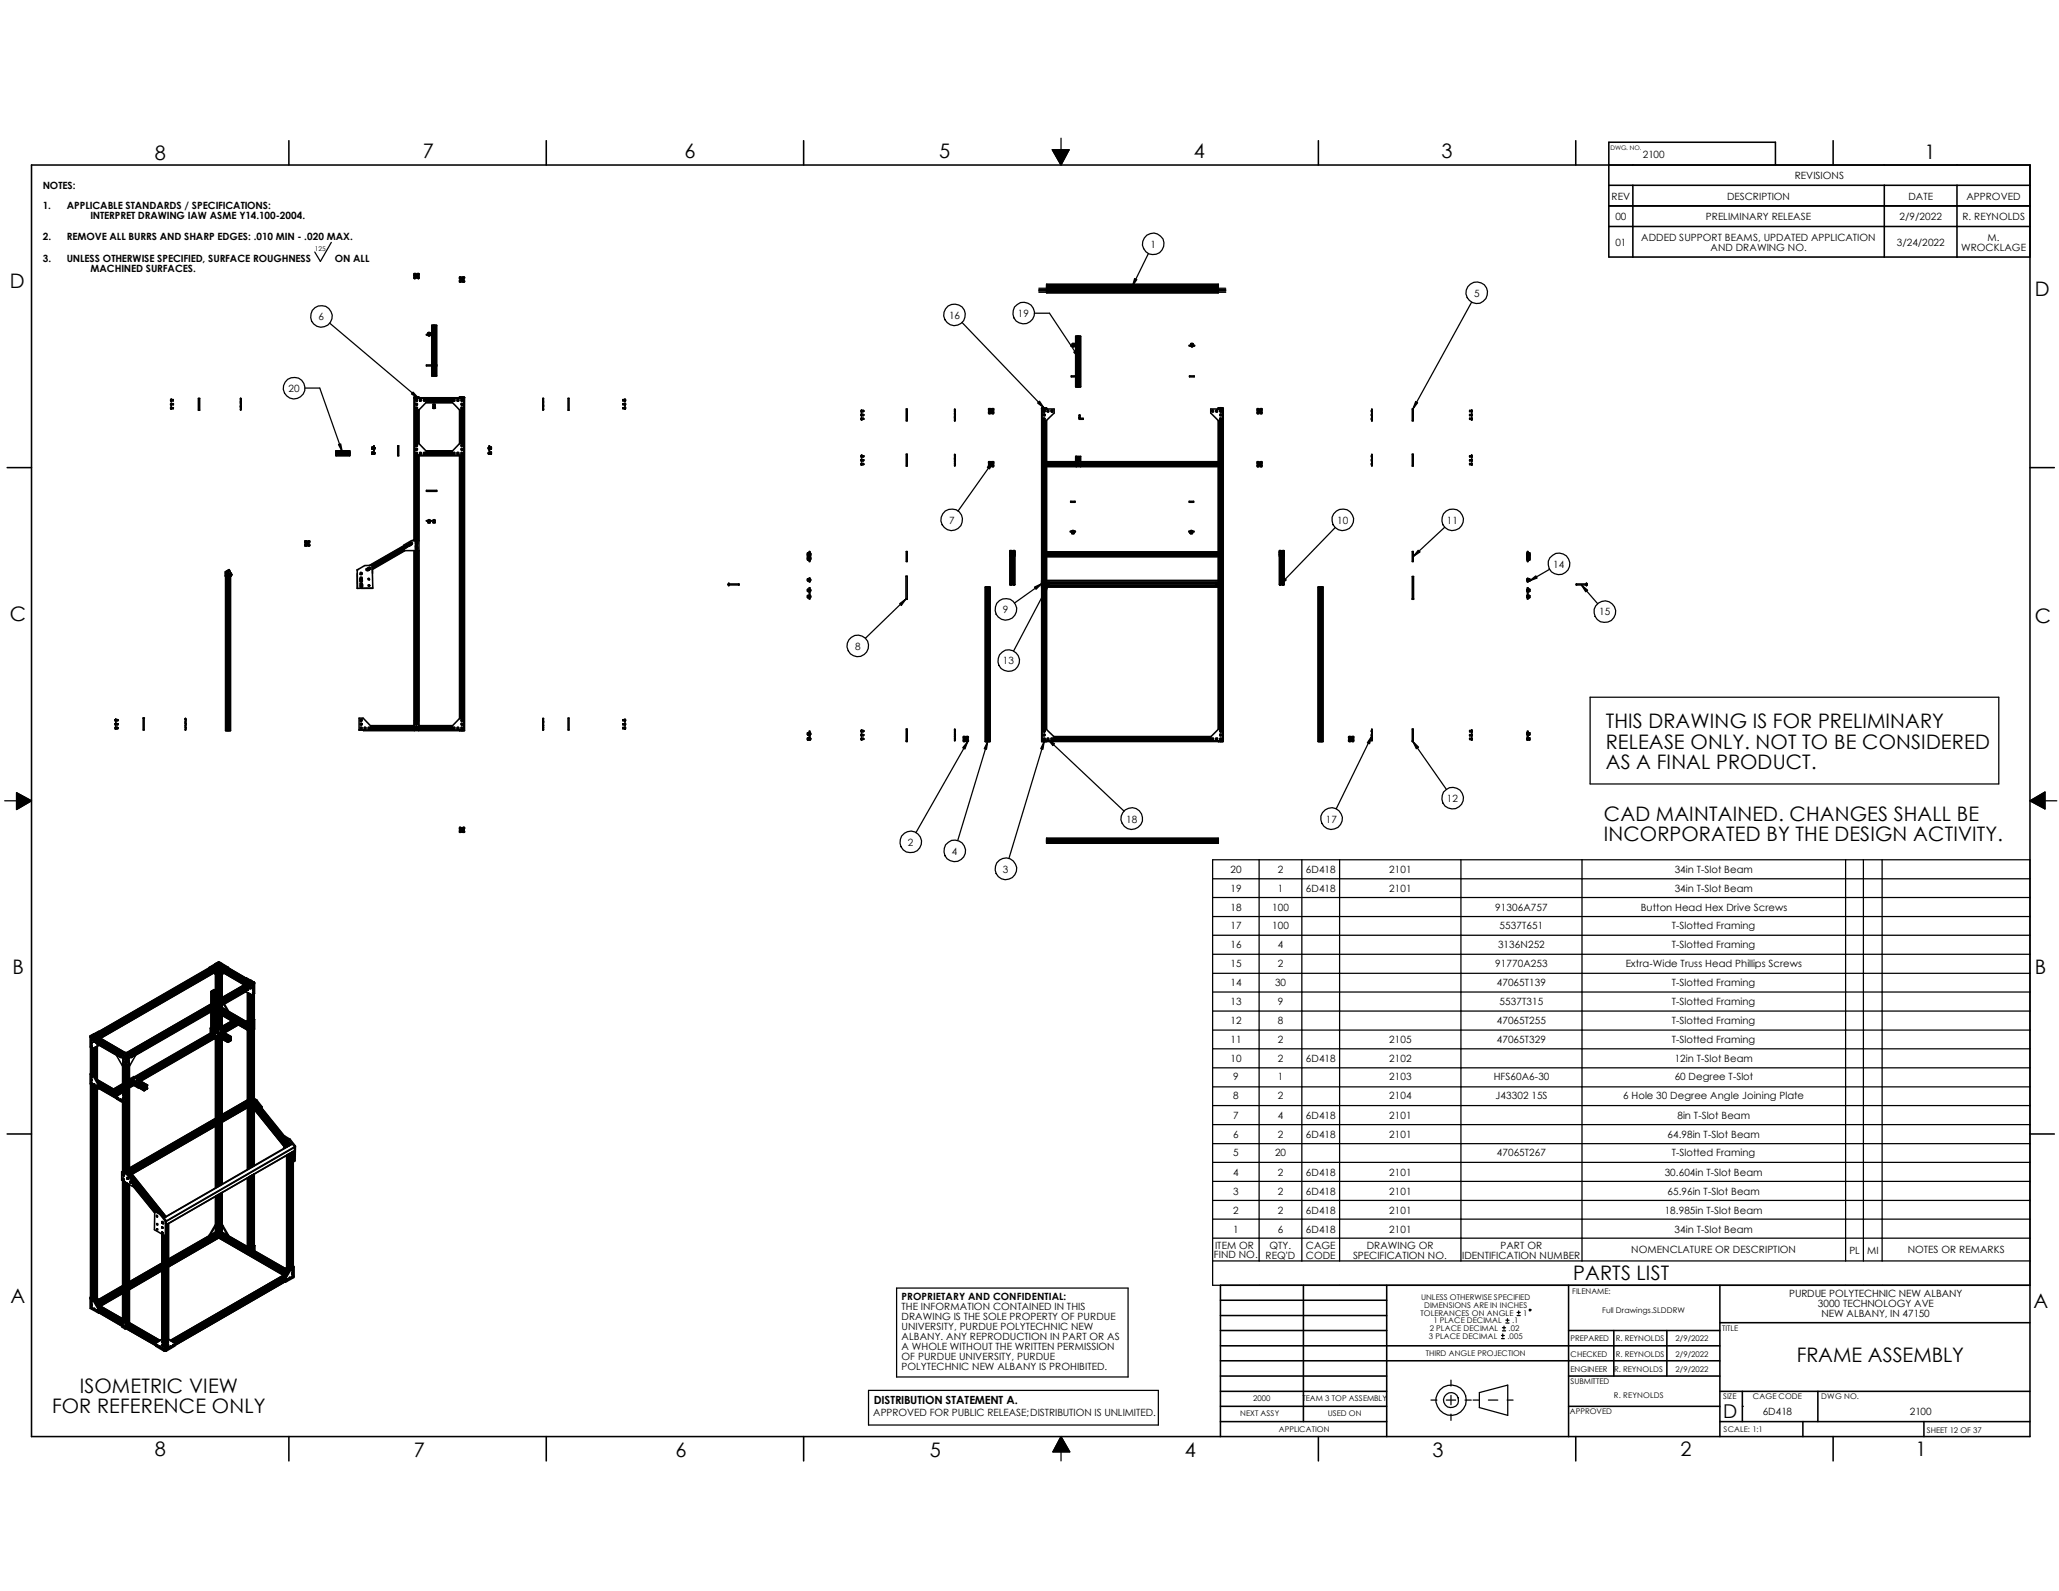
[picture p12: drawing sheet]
<svg xmlns="http://www.w3.org/2000/svg" width="279mm" height="216mm" viewBox="0 0 279 216" stroke-linecap="round" stroke-linejoin="round" font-family="sans-serif">
<defs><g id="words">
<g font-size="2.7">
<text x="21" y="21.7">8</text>
<text x="57.4" y="21.5">7</text>
<text x="92.9" y="21.5">6</text>
<text x="127.4" y="21.5">5</text>
<text x="162" y="21.5">4</text>
<text x="195.6" y="21.5">3</text>
<text x="261.2" y="21.6">1</text>
<text x="1.4" y="39.1">D</text>
<text x="276.1" y="40.1">D</text>
<text x="1.4" y="84.3">C</text>
<text x="276.1" y="84.5">C</text>
<text x="217.9" y="98.8">THIS DRAWING IS FOR PRELIMINARY</text>
<text x="217.9" y="101.6">RELEASE ONLY. NOT TO BE CONSIDERED</text>
<text x="217.9" y="104.4">AS A FINAL PRODUCT.</text>
<text x="217.6" y="111.4">CAD MAINTAINED. CHANGES SHALL BE</text>
<text x="217.6" y="114.1">INCORPORATED BY THE DESIGN ACTIVITY.</text>
<text x="1.7" y="132.2">B</text>
<text x="276.1" y="132.2">B</text>
<text x="213.5" y="173.7">PARTS LIST</text>
<text x="1.4" y="176.8">A</text>
<text x="275.9" y="177.5">A</text>
<text x="243.8" y="184.8">FRAME ASSEMBLY</text>
<text x="7.1" y="191.7">FOR REFERENCE ONLY</text>
<text x="10.8" y="189">ISOMETRIC VIEW</text>
<text x="21" y="197.6">8</text>
<text x="56.1" y="197.8">7</text>
<text x="91.7" y="197.8">6</text>
<text x="126.2" y="197.8">5</text>
<text x="160.8" y="197.8">4</text>
<text x="194.4" y="197.8">3</text>
<text x="228" y="197.6">2</text>
<text x="259.9" y="197.6">1</text>
</g>
<text font-size="2.6" x="233.8" y="192.4">D</text>
<text font-size="1.5" x="118.6" y="190.6">DISTRIBUTION STATEMENT A.</text>
<g font-size="1.4">
<text x="222.9" y="21.5">2100</text>
<text x="5.8" y="25.6">NOTES:</text>
<text x="5.8" y="28.3">1.</text>
<text x="9.1" y="28.3">APPLICABLE STANDARDS / SPECIFICATIONS:</text>
<text x="12.3" y="29.7">INTERPRET DRAWING IAW ASME Y14.100-2004.</text>
<text x="218.7" y="27.1">REV</text>
<text x="219.2" y="29.9">00</text>
<text x="231.5" y="29.9">PRELIMINARY RELEASE</text>
<text x="234.4" y="27.1">DESCRIPTION</text>
<text x="243.5" y="24.3">REVISIONS</text>
<text x="257.8" y="29.9">2/9/2022</text>
<text x="259" y="27.1">DATE</text>
<text x="266.3" y="29.9">R. REYNOLDS</text>
<text x="266.8" y="27.1">APPROVED</text>
<text x="5.8" y="32.6">2.</text>
<text x="5.8" y="35.5">3.</text>
<text x="9.1" y="32.6">REMOVE ALL BURRS AND SHARP EDGES: .010 MIN - .020 MAX.</text>
<text x="9.1" y="35.5">UNLESS OTHERWISE SPECIFIED, SURFACE ROUGHNESS</text>
<text x="45.4" y="35.5">ON ALL</text>
<text x="156.1" y="33.6">1</text>
<text x="219.2" y="33.4">01</text>
<text x="222.7" y="32.7">ADDED SUPPORT BEAMS, UPDATED APPLICATION</text>
<text x="232.1" y="34">AND DRAWING NO.</text>
<text x="257.4" y="33.4">3/24/2022</text>
<text x="266.1" y="34">WROCKLAGE</text>
<text x="269.7" y="32.7">M.</text>
<text x="12.3" y="36.9">MACHINED SURFACES.</text>
<text x="200" y="40.3">5</text>
<text x="43.2" y="43.5">6</text>
<text x="128.8" y="43.3">16</text>
<text x="138.1" y="43">19</text>
<text x="39.2" y="53.2">20</text>
<text x="128.8" y="71.1">7</text>
<text x="181.4" y="71.1">10</text>
<text x="196.3" y="71.1">11</text>
<text x="210.8" y="77">14</text>
<text x="136.1" y="83.2">9</text>
<text x="217" y="83.5">15</text>
<text x="116" y="88.2">8</text>
<text x="136.1" y="90.2">13</text>
<text x="152.8" y="111.6">18</text>
<text x="179.9" y="111.6">17</text>
<text x="196.3" y="108.8">12</text>
<text x="123.2" y="114.8">2</text>
<text x="129.2" y="116">4</text>
<text x="136.1" y="118.4">3</text>
<text x="167" y="118.5">20</text>
<text x="173.4" y="118.5">2</text>
<text x="177.2" y="118.5">6D418</text>
<text x="188.5" y="118.5">2101</text>
<text x="227.3" y="118.5">34in T-Slot Beam</text>
<text x="167" y="121.1">19</text>
<text x="167" y="123.6">18</text>
<text x="172.6" y="123.6">100</text>
<text x="173.4" y="121.1">1</text>
<text x="177.2" y="121.1">6D418</text>
<text x="188.5" y="121.1">2101</text>
<text x="202.9" y="123.6">91306A757</text>
<text x="222.6" y="123.6">Button Head Hex Drive Screws</text>
<text x="227.3" y="121.1">34in T-Slot Beam</text>
<text x="167" y="126.1">17</text>
<text x="167" y="128.7">16</text>
<text x="167" y="131.2">15</text>
<text x="172.6" y="126.1">100</text>
<text x="173.4" y="128.7">4</text>
<text x="173.4" y="131.2">2</text>
<text x="202.9" y="131.2">91770A253</text>
<text x="203.3" y="128.7">3136N252</text>
<text x="203.5" y="126.1">5537T651</text>
<text x="220.6" y="131.2">Extra-Wide Truss Head Phillips Screws</text>
<text x="226.9" y="128.7">T-Slotted Framing</text>
<text x="226.9" y="126.1">T-Slotted Framing</text>
<text x="167" y="133.8">14</text>
<text x="167" y="136.3">13</text>
<text x="173" y="133.8">30</text>
<text x="173.4" y="136.3">9</text>
<text x="203.1" y="133.8">47065T139</text>
<text x="203.5" y="136.3">5537T315</text>
<text x="226.9" y="133.8">T-Slotted Framing</text>
<text x="226.9" y="136.3">T-Slotted Framing</text>
<text x="167" y="138.9">12</text>
<text x="167" y="141.5">11</text>
<text x="173.4" y="138.9">8</text>
<text x="173.4" y="141.5">2</text>
<text x="188.5" y="141.5">2105</text>
<text x="203.1" y="138.9">47065T255</text>
<text x="203.1" y="141.5">47065T329</text>
<text x="226.9" y="138.9">T-Slotted Framing</text>
<text x="226.9" y="141.5">T-Slotted Framing</text>
<text x="167" y="144.1">10</text>
<text x="167.3" y="146.6">9</text>
<text x="167.3" y="149.2">8</text>
<text x="173.4" y="144.1">2</text>
<text x="173.4" y="146.6">1</text>
<text x="173.4" y="149.2">2</text>
<text x="177.2" y="144.1">6D418</text>
<text x="188.5" y="144.1">2102</text>
<text x="188.5" y="146.6">2103</text>
<text x="188.5" y="149.2">2104</text>
<text x="202.7" y="146.6">HFS60A6-30</text>
<text x="202.9" y="149.2">J43302 15S</text>
<text x="220.3" y="149.2">6 Hole 30 Degree Angle Joining Plate</text>
<text x="227.2" y="146.6">60 Degree T-Slot</text>
<text x="227.3" y="144.1">12in T-Slot Beam</text>
<text x="167.3" y="151.8">7</text>
<text x="167.3" y="154.4">6</text>
<text x="173.4" y="151.8">4</text>
<text x="173.4" y="154.4">2</text>
<text x="177.2" y="151.8">6D418</text>
<text x="177.2" y="154.4">6D418</text>
<text x="188.5" y="151.8">2101</text>
<text x="188.5" y="154.4">2101</text>
<text x="226.3" y="154.4">64.98in T-Slot Beam</text>
<text x="227.6" y="151.8">8in T-Slot Beam</text>
<text x="167.3" y="156.9">5</text>
<text x="167.3" y="159.6">4</text>
<text x="173" y="156.9">20</text>
<text x="173.4" y="159.6">2</text>
<text x="177.2" y="159.6">6D418</text>
<text x="188.5" y="159.6">2101</text>
<text x="203.1" y="156.9">47065T267</text>
<text x="225.9" y="159.6">30.604in T-Slot Beam</text>
<text x="226.9" y="156.9">T-Slotted Framing</text>
<text x="167.3" y="162.1">3</text>
<text x="167.3" y="164.7">2</text>
<text x="167.3" y="167.3">1</text>
<text x="173.4" y="162.1">2</text>
<text x="173.4" y="164.7">2</text>
<text x="173.4" y="167.3">6</text>
<text x="177.2" y="162.1">6D418</text>
<text x="177.2" y="164.7">6D418</text>
<text x="177.2" y="167.3">6D418</text>
<text x="188.5" y="162.1">2101</text>
<text x="188.5" y="164.7">2101</text>
<text x="188.5" y="167.3">2101</text>
<text x="225.9" y="164.7">18.985in T-Slot Beam</text>
<text x="226.3" y="162.1">65.96in T-Slot Beam</text>
<text x="227.2" y="167.3">34in T-Slot Beam</text>
<text x="164.7" y="170.8">FIND NO.</text>
<text x="164.9" y="169.5">ITEM OR</text>
<text x="171.7" y="170.8">REQ'D</text>
<text x="172.3" y="169.5">QTY.</text>
<text x="177.2" y="169.5">CAGE</text>
<text x="177.2" y="170.8">CODE</text>
<text x="183.6" y="170.8">SPECIFICATION NO.</text>
<text x="185.5" y="169.5">DRAWING OR</text>
<text x="198.4" y="170.8">IDENTIFICATION NUMBER</text>
<text x="203.6" y="169.5">PART OR</text>
<text x="221.4" y="170.1">NOMENCLATURE OR DESCRIPTION</text>
<text x="251" y="170.1">PL</text>
<text x="253.4" y="170.1">MI</text>
<text x="258.9" y="170.1">NOTES OR REMARKS</text>
<text x="122.3" y="176.4">PROPRIETARY AND CONFIDENTIAL:</text>
<text x="122.3" y="177.8">THE INFORMATION CONTAINED IN THIS</text>
<text x="122.3" y="179.1">DRAWING IS THE SOLE PROPERTY OF PURDUE</text>
<text x="242.8" y="176">PURDUE POLYTECHNIC NEW ALBANY</text>
<text x="246.7" y="177.3">3000 TECHNOLOGY AVE</text>
<text x="247.2" y="178.7">NEW ALBANY, IN 47150</text>
<text x="122.3" y="180.5">UNIVERSITY, PURDUE POLYTECHNIC NEW</text>
<text x="122.3" y="181.8">ALBANY. ANY REPRODUCTION IN PART OR AS</text>
<text x="122.3" y="183.2">A WHOLE WITHOUT THE WRITTEN PERMISSION</text>
<text x="122.3" y="184.5">OF PURDUE UNIVERSITY, PURDUE</text>
<text x="122.3" y="185.9">POLYTECHNIC NEW ALBANY IS PROHIBITED.</text>
<text x="239.2" y="192">6D418</text>
<text x="259.2" y="192">2100</text>
<text x="118.5" y="192.2">APPROVED FOR PUBLIC RELEASE;DISTRIBUTION IS UNLIMITED.</text>
</g>
<g font-size="1.1">
<text x="192.7" y="178.5">TOLERANCES ON ANGLE</text>
<text x="192.8" y="176.4">UNLESS OTHERWISE SPECIFIED</text>
<text x="193.3" y="177.5">DIMENSIONS ARE IN INCHES</text>
<text x="194.5" y="179.6">1 PLACE DECIMAL</text>
<text x="205.2" y="179.6">.1</text>
<text x="206.7" y="178.5">1</text>
<text x="213.4" y="175.6">FILENAME:</text>
<text x="217.4" y="178.1">Full Drawings.SLDDRW</text>
<text x="193.5" y="184.1">THIRD ANGLE PROJECTION</text>
<text x="193.9" y="181.7">3 PLACE DECIMAL</text>
<text x="194" y="180.6">2 PLACE DECIMAL</text>
<text x="204.6" y="181.7">.005</text>
<text x="204.7" y="180.6">.02</text>
<text x="213.1" y="182">PREPARED</text>
<text x="213.1" y="184.1">CHECKED</text>
<text x="219.2" y="182">R. REYNOLDS</text>
<text x="219.2" y="184.1">R. REYNOLDS</text>
<text x="227.4" y="182">2/9/2022</text>
<text x="227.4" y="184.1">2/9/2022</text>
<text x="233.7" y="180.6">TITLE</text>
<text x="170.1" y="190.2">2000</text>
<text x="176.7" y="190.2">TEAM 3 TOP ASSEMBLY</text>
<text x="213" y="191.9">APPROVED</text>
<text x="213.1" y="186.1">ENGINEER</text>
<text x="213.1" y="187.8">SUBMITTED</text>
<text x="219" y="189.7">R. REYNOLDS</text>
<text x="219" y="186.1">R. REYNOLDS</text>
<text x="227.4" y="186.1">2/9/2022</text>
<text x="233.8" y="189.9">SIZE</text>
<text x="237.9" y="189.9">CAGE CODE</text>
<text x="247.1" y="189.9">DWG NO.</text>
<text x="168.3" y="192.2">NEXT ASSY</text>
<text x="173.5" y="194.3">APPLICATION</text>
<text x="180.2" y="192.2">USED ON</text>
<text x="233.9" y="194.4">SCALE: 1:1</text>
<text x="261.5" y="194.4">SHEET 12 OF 37</text>
</g>
<text font-size=".9" x="42.7" y="34">125</text>
<text font-size=".8" x="218.5" y="20.4">DWG. NO.</text>
</g></defs>
<g fill="none" stroke="#000" stroke-width=".17">
<path d="M144 18.8v1.5M45 32.9l-1.5 2.6-.8-1.3M141 39.1h10.7M141 39.3h10.7M141 39.4h10.7M141 39.5h10.7M141 39.7h10.7M142.8 20.3h2.3l-1.1 2.1zM153 39.1h1.3M153 39.3h1.3M153 39.4h1.3M153 39.5h1.3"/>
<path d="M153 39.7h1.3M155.5 39.1h10.8M155.5 39.3h10.8M155.5 39.4h10.8M155.5 39.5h10.8M155.5 39.7h10.8M155.8 34.4l-2.1 4.4M41.4 52.7h2l3 8.6M44.7 43.9l12.1 10.1M130.6 43.8l11 11.5M140.4 42.5h2l4 6.1M199.7 41l-8 14.5"/>
<path d="M134.7 62.7l-4.7 6.6M141.4 79.2l-3.7 2.6M142.2 79.5l-4.7 8.8M181.2 71.6l-7.5 7.8M196 71.5l-4.2 4M210.3 77.3l-2.7 1.5M214.6 79.4l2.2 2.5M122.9 81.3l-5.5 5.3M186.1 99.9l-4.8 9.9M215.8 94.6h55.4v11.8h-55.4zM.6 108.7h1.6M2.2 107.6l2.1 1.1-2.1 1.2z"/>
<path d="M131.3 100.6l-7 12.4M134 100.6l-4 13.4M141.7 100.6l-4.8 15.9M142.2 100.3l10.3 9.8M164.5 116.7h111v57.7h-111zM164.5 119.3h111M170.9 116.7v54.4M176.7 116.7v54.4M181.8 116.7v54.4M191.7 100.6l4.6 6.5M198.2 116.7v54.4M214.7 116.7v54.4"/>
<path d="M250.4 116.7v54.4M252.9 116.7v54.4M255.4 116.7v54.4M275.5 108.7l2-1.2v2.3zM277.5 108.7h1.6M164.5 121.8h111M164.5 124.4h111M164.5 126.9h111M164.5 129.5h111M164.5 132.1h111M164.5 134.6h111M164.5 137.2h111"/>
<path d="M164.5 139.8h111M164.5 142.3h111M164.5 144.9h111M164.5 147.5h111M164.5 150h111M164.5 152.6h111M164.5 155.2h111M164.5 157.7h111M121.7 174.8h31.4v12.1h-31.4zM164.5 171.1h111M164.5 160.3h111M164.5 162.9h111"/>
<path d="M164.5 165.4h111M164.5 168h111M204.1 180v.4M204.3 179.5h.5M204.3 179.2h.5M204.6 178.9v.4M205.9 178.5h.4M205.9 178.1h.4M206.1 177.9v.4M117.9 188.7h39.3v4.7h-39.3zM144 197v1.2M144 194.9l1.2 2.1h-2.3z"/>
<path d="M194.2 190h.8M196.3 190h1.2M196.9 187.3v.8M196.9 189.4v1.2M196.9 191.9v.8M198.8 190h.8M199.9 190h.8M200.7 189l3.9-1v4.1l-3.9-1.1zM202 190h1.2M203.8 181.7h.3M203.8 181.2h.3M203.9 180.6h.4"/>
<path d="M203.9 180.2h.4M203.9 181v.4M204.5 190h.8M236.4 190.8h.1"/>
<circle cx="156.5" cy="33.1" r="1.46"/>
<circle cx="200.4" cy="39.7" r="1.46"/>
<circle cx="39.9" cy="52.7" r="1.46"/>
<circle cx="43.6" cy="42.9" r="1.46"/>
<circle cx="129.5" cy="42.7" r="1.46"/>
<circle cx="138.9" cy="42.5" r="1.47"/>
<circle cx="129.2" cy="70.5" r="1.46"/>
<circle cx="182.2" cy="70.5" r="1.46"/>
<circle cx="197.1" cy="70.5" r="1.46"/>
<circle cx="211.5" cy="76.5" r="1.47"/>
<circle cx="116.4" cy="87.6" r="1.46"/>
<circle cx="136.5" cy="82.7" r="1.46"/>
<circle cx="136.9" cy="89.6" r="1.47"/>
<circle cx="217.8" cy="83" r="1.47"/>
<circle cx="123.6" cy="114.2" r="1.47"/>
<circle cx="129.5" cy="115.5" r="1.47"/>
<circle cx="136.5" cy="117.9" r="1.47"/>
<circle cx="153.6" cy="111.1" r="1.47"/>
<circle cx="180.7" cy="111.1" r="1.47"/>
<circle cx="197.1" cy="108.3" r="1.47"/>
<circle cx="207.6" cy="177.8" r=".12"/>
<circle cx="196.9" cy="190" r="1.02"/>
<circle cx="196.9" cy="190" r="2.07"/>
</g>
<g fill="#000" stroke="#000" stroke-width=".17">
<path d="M142.8 20.3h2.3l-1.1 2.1zM154 37.8l.3 .1-.6 .9zM56 53.2l.8 .8-1-.5zM140.8 54.7l.3-.3 .5 .9zM145.7 47.8l.3-.2 .4 1zM192.1 54.5l.3 .2-.7 .8zM45.9 60.3l.3-.1 .2 1.1zM134 63.4l.7-.7-.4 .9zM140.4 79.7l1-.5-.8 .8zM142.2 79.5l-.3 1.1-.3-.2zM174.3 78.5l.2 .2-.8 .7zM192.4 74.7l.3 .2-.9 .6z"/>
<path d="M207.6 78.8l.8-.7 .2 .3zM214.6 79.4l.8 .7-.2 .2zM122.1 81.9l.8-.6-.6 .9zM186.1 99.9l-.3 1-.3-.1zM2.2 107.6l2.1 1.1-2.1 1.2zM131.3 100.6l-.4 1-.3-.1zM134 100.6l-.1 1.1-.3-.1zM141.7 100.6l-.2 1.1-.3-.1zM142.2 100.3l.9 .6-.2 .3zM191.7 100.6l.8 .8-.3 .2zM275.5 108.7l2-1.2v2.3zM144 194.9l1.2 2.1h-2.3z"/>
</g>
<g fill="none" stroke="#000" stroke-width=".21">
<path d="M39.2 19.1v3.3M74.1 19.1v3.3M109.1 19.1v3.3M178.9 19.1v3.3M213.8 19.1v3.3M248.8 19.1v3.3M4.3 22.4h271.2v172.5h-271.2zM56.2 37.1h.2l-.1 .1 .1 .1 .3-.1-.1-.1h.3v.2h-.1h-.2v.2l.2 .1 .1-.1-.1 .3h-.2l.1-.1-.1-.2-.3 .2 .1 .1h-.2v-.3l.1 .1a.21 .21 0 0 0 .1-.2 .21 .21 0 0 0-.1-.1l-.1 .1zM56.5 37.4l.1 .1h-.1zM56.6 37.5h.1M62.4 37.6h.2h-.1a.19 .19 0 0 0 .2 .2 .19 .19 0 0 0 .2-.2h-.1h.2v.1v.1l-.1-.1-.1 .1v.2l.1 .1 .1-.1v.2l-.2 .1v-.1h.1a.19 .19 0 0 0-.2-.1 .19 .19 0 0 0-.2 .1h.1v.1h-.2v-.3v.1l.2-.3-.2-.1v.1zM62.6 37.9l.1-.1v.2z"/>
<path d="M62.7 38h.1M142 38.7v-.1h23.3v.1M142 39.7v.1h23.3v-.1M142 39.1h.1M142 38.8h.1M142 39h.1M142 38.8v.1M142 38.9v.1M142 39.3h.1M142 39.5h.1M142 39.3v.1M142 38.8h23.3"/>
<path d="M142 39h23.3M142 39.3h23.3M142 39.5h23.3M142 38.7v.1M142 38.9h.1M142 39v.1M142 39.1v.2M142 39.4v.1M142 39.5v.2M142 38.7h23.3M142 38.9h23.3M142 39.6h23.3"/>
<path d="M142 39.2h23.3M142 39.7h23.3M142 39.1h23.3M142 39.4h23.3M165.3 39.1h.1M165.3 38.8h.1M165.3 39h.1M165.3 38.8v.1M165.3 38.9v.1M165.3 39.3h.1M165.3 39.5h.1M165.3 39.3v.1"/>
<path d="M165.3 38.7v.1M165.3 38.9h.1M165.3 39v.1M165.3 39.1v.2M165.3 39.4v.1M165.3 39.5v.2M218.3 25.1h57.2M218.3 27.9h57.2M218.3 30.7h57.2M221.6 25.1v9.8M240.9 22.4v-3.1h-22.6v15.6h57.2M255.7 25.1v9.8"/>
<path d="M265.6 25.1v9.8M23.2 54.7v.1v.2M23.2 54.2v.2M23.2 55.2v.1v.2M23.2 54.7v.3M23.2 55.2v.3M23.2 55.5h.3M23.2 55.5h.1M23.2 55h.1M23.2 54.7h.1M23.2 54.9h.3M23.2 54.8h.3"/>
<path d="M23.2 54.4h.1M23.2 54.2h.1M23.2 54.4h.3M23.2 54.2h.3M23.2 55.2h.1M23.2 55.3h.3M23.5 54.2v.2M23.5 54.8v.1zM23.5 54.9h.1M23.5 55.4h.1M23.5 55.4v.1M26.9 54.1h.2v1.6h-.2z"/>
<path d="M32.6 54.7h.1M32.6 55.1h.1M32.6 55.6h.1M32.6 55.2h.1M32.6 54.1h.1M32.6 54.4h.1M32.6 54.2h.1M32.6 54.1v.1M32.6 54.7v.4M32.6 55.2v.4M32.6 54.2v.2M32.7 54.7h.1"/>
<path d="M32.7 55.1h.1M32.7 54.8v.1M32.7 55.2h.1M32.7 55.3v.2M32.7 54.2v.2M32.7 54.1v.1M32.7 54.7v.4M32.7 55.2v.4M32.7 54.2l-.1 .2M56.2 53.9v19.3M56.2 53.9h.1M56.2 54h.7"/>
<path d="M56.3 55.7h.5M56.3 54.1h1.6v.5l-1.1 1.1M56.3 53.9v19.5M56.3 53.9h.5M56.3 54v.1M56.3 55.7v4.5M56.4 53.9h.2M56.4 54v.1M56.4 55.7v4.5M56.5 55.4h.1M56.5 54.4h.1M56.5 54.3h.1"/>
<path d="M56.5 54.3v.1M56.5 54.9h.1M56.5 54.8v.1M56.5 54v.1M56.5 55.7v4.5M56.5 54.3l.1-.1v.2h-.1zM56.5 54.8l.1 .1h-.1zM56.5 55.3l.1 .1M56.5 54.8h.1M56.5 55.3v.1M56.6 55.4h.1M56.6 54.3v.1"/>
<path d="M56.6 54.8v.1M56.6 54.9h-.1M56.6 54v.1M56.6 55.7v4.5M56.8 54v.1M56.8 55.7v4.5M56.8 53.9h-.6M56.8 53.9v.2M56.8 53.9h.1M56.9 53.9v.1M56.9 54v.1M56.9 55.6v4.6"/>
<path d="M56.9 54h5.5M56.9 54h.1M57 54.3h.1M57 54.3v.1M57 54.4h.1M57.1 54.3h.1M57.1 54.3v.1M57.5 54.3l.1 .1M57.6 54.3h.1M57.6 54.3h-.1M57.6 54.4h.1M57.7 54.3l-.1 .1"/>
<path d="M57.8 54.7h3.6M57.9 54.4h3.4M57.9 54.2h3.4M57.9 54.6h3.4M57.9 54.3h3.4M57.9 54.1h3.4M57.9 54.5h3.4M58 45.5h.4M58 45.4v.1M58 45.4h.4M58 45.4h-.1v.1h.1M58.1 45.2l.2-.1 .1 .1"/>
<path d="M58.1 45.2h.3M58.1 45.2v.2M58.1 45.6h.2M58.3 45.2v.2M58.3 45.5v.1M58.3 45.6h.1M58.3 45.6h-.2M58.3 45.5h-.2v.1M58.4 45.2h.1M58.4 45.4v.1M58.4 45.4h.1v.1h-.1M58.6 49.7v1.3"/>
<path d="M58.6 51h.2M58.6 44.2v5.3M58.6 44.2h.2M58.7 44.2v5.3M58.7 49.7v1.3M58.8 45.2h.3M58.8 45.4h.3v.1h-.3zM58.8 45.2v.2M58.8 45.5h.2M58.8 44.2h.1M58.8 51h.1M58.8 54.9v.5"/>
<path d="M58.8 55.4h.2M58.8 44.2v1M58.8 45.5v4M58.8 49.7v1.3M58.8 45.5h.1M58.8 54.9l.2 .1-.2 .1zM58.8 44.2v.9M58.8 45.6v3.9M58.8 55.2v-.3h.3v.3h-.1M58.8 45.6h.2M58.9 51h.1M58.9 44.2v.9"/>
<path d="M58.9 45.6v3.9M58.9 49.7v1.3M58.9 44.2h.1M59 45.1l.1 .1M59 44.2h.1M59 51h.1M59 54.9v.5h.1M59 45.6h.1M59 44.2v.9M59 45.2v.2M59 45.5v4M59 49.7v1.3"/>
<path d="M59 45.1l-.2 .1M59 45.6h-.2M59 51h.2M59 44.2v1M59 45.5h.1M59 44.2h.2M59.1 45.2h.1M59.1 55.4h-.3M59.1 44.2v5.3M59.1 49.7v1.3M59.2 44.2v5.3M59.2 49.7v1.3"/>
<path d="M59.2 44.2h.1v6.8h-.1M59.3 49.5h-1.4v.2h1.4M61.6 54.3v.1M61.6 54.3h.1M61.6 54.4h.1M62.1 54.3h.1M62.1 54.3v.1M62.1 54.4h.1M62.2 54.3h.1M62.2 54.3v.1M62.3 53.9h.1M62.3 53.9v.1"/>
<path d="M62.4 53.9v.1M62.4 54v.1M62.4 55.6v4.6M62.4 53.9h.1M62.4 54h.1M62.4 54h.6M62.4 55.7h.5M62.4 53.9v.2M62.4 55.7v4.5M62.4 53.9h.5M62.4 53.9h-.1M62.5 53.9h.3"/>
<path d="M62.6 54v.1M62.6 55.7v4.5M62.6 54.3l.1 .1M62.6 55.3h.1v.1v.1zM62.6 54.3l.1-.1v.2zM62.7 54.3h.1M62.7 54.3h-.1M62.7 54.4h.1M62.7 54.9h.1M62.7 54.8v.1M62.7 55.4h.1M62.7 54v.1"/>
<path d="M62.7 55.7v4.5M62.7 54.8h.1M62.7 55.3v.1M62.7 54.3v.1M62.8 54v.1M62.8 55.7v4.5M62.9 54v.1M62.9 55.7v4.5M62.9 54.1h-1.6v.5l1.1 1.1M62.9 53.9v45.2M62.9 53.9h.1M63 53.9v45.2h-.1"/>
<path d="M73.7 55.6h.1M73.7 54.7h.1M73.7 55h.1M73.7 55.2h.1M73.7 55.5h.1M73.7 55.1h.1M73.7 54.1h.1M73.7 54.4h.1M73.7 54.1v.3M73.7 54.7v.4M73.7 55.2v.3M73.7 55.5v.1"/>
<path d="M73.7 54.8v.1M73.7 55.3v.2M73.7 54.2v.2M77.1 54.1h.1v1.6h-.1zM84.5 55.4v.1M84.5 55.3v.1M84.5 54.9h.1M84.5 54.8v.1M84.5 54.3v.1M84.5 54.2v.1M84.5 55.5h.3M84.5 54.9h.3"/>
<path d="M84.5 54.8h.3M84.5 54.4h.3M84.5 54.2h.3M84.5 55.3h.3M84.8 55.2l.1 .1-.1 .2M84.8 54.7l.1 .1-.1 .2M84.8 54.2h.1l-.1 .2M84.8 55.5h.1M84.8 55h.1M84.8 54.7h.1M84.8 54.4h.1M84.8 54.2h.1"/>
<path d="M84.8 55.2h.1M84.8 55.2v.3M84.8 54.7v.3M84.8 54.2v.2M116.9 55.7h-.1l.1 .2M116.9 56.2h-.1l.1 .2M116.9 56.7l-.1 .1 .1 .2M116.9 55.7v.2M116.9 56.2v.2M116.9 56.7v.3M116.9 55.9h.1M116.9 55.7h.1"/>
<path d="M116.9 55.8h.3M116.9 55.7h.3M116.9 56.4h.1M116.9 56.2h.1M116.9 56.4h.3M116.9 56.3h.3M116.9 57h.1M116.9 56.7h.1M116.9 56.9h.3M116.9 56.8h.3M117.2 56.8v.1M117.2 55.7v.1z"/>
<path d="M117.2 56.3h.1M117.2 56.3v.1M117.2 56.9h.1M123 55.5h.1v1.6h-.1zM129.5 56.7h.1M129.5 57.1h.1M129.5 56.1h.1M129.5 56.5h.1M129.5 56.1v.1M129.5 56.6h.1M129.5 55.6h.1M129.5 55.9h.1"/>
<path d="M129.5 55.7h.1M129.5 56.2h.1M129.5 55.6v.1M129.5 56.2v.3M129.5 56.6v.1M129.5 56.7v.4M129.5 55.7v.2M129.6 56.7h.1M129.6 56.8v.1M129.6 56.1h.1M129.6 55.7v.2h-.1M129.6 56.1v.1"/>
<path d="M129.6 56.2v.2M129.6 55.9h.1M129.6 55.6v.1M129.6 56.2v.3M129.6 56.6v.1M129.6 56.7v.4M129.6 55.7v.2M134.2 55.5h.2h-.1l.2 .2 .2-.2h-.1h.2v.2v-.1l-.2 .1v.2l.1 .1 .1-.1v.2h-.2l.1-.1a.24 .24 0 0 0-.2-.1 .24 .24 0 0 0-.2 .1l.1 .1h-.2v-.2v.1a.21 .21 0 0 0 .2-.2 .21 .21 0 0 0-.2-.2v.1zM134.5 55.7l.1 .1h-.1zM134.5 55.8h.1M141.4 55.4h.1M141.4 55.4v45.2"/>
<path d="M141.4 55.4h.6M141.4 57.1h.5M141.4 55.5h1.6v.5l-1.1 1.1M141.4 55.5h.1M141.4 57.1v41.8M141.6 55.5h.1M141.6 57.1v41.8M141.6 55.4h.2M141.6 56.8h.1v.1h-.1zM141.6 56.9h.1M141.6 56.8h.1M141.6 56.8v.1"/>
<path d="M141.6 56.3h.1M141.6 55.8h.1M141.7 56.8h.1M141.7 56.3h.1M141.7 55.8h.1M141.7 56.3h-.1M141.7 56.9h.1M141.7 56.8v.1M141.7 55.5h.1M141.7 57.1v41.8M141.8 55.5h.1M141.8 57.1v41.8"/>
<path d="M141.9 55.5h.1M141.9 57.1v41.8M142 55.5h.1M142 55.4h.1M142 55.5h-.6M142 55.4v.1M142 57.1v41.9M142.2 55.8h.1M142.7 55.8l.1-.1v.1h-.1zM142.7 55.8h.1M142.8 55.8h.1M145.5 46.9h.3"/>
<path d="M145.5 46.9h.1M145.5 46.9h-.2h.2M145.5 46.7h.3M145.5 46.7h.1M145.6 47h.2M145.6 47v-.1h.2v.1M145.6 46.7v.2M145.8 46.7v.2M145.8 46.7v-.1l-.3 .1M145.8 46.7h.1M145.8 46.9h.1M145.8 46.9h.2"/>
<path d="M146 51h-.6v.1h.6M146 45.6v6.9M146 45.6h.2M146 52.5h.2M146.1 45.6v6.9M146.2 45.6h.1M146.2 52.5h.1M146.2 45.6v6.9M146.3 45.6h.1M146.3 52.5h.1M146.3 45.6v6.9M146.4 45.6h.1"/>
<path d="M146.4 52.5h.1M146.4 45.6v6.9M146.4 56.3h.2v.5h.4v.1h-.6zM146.4 56.7h.2M146.4 45.6h.2M146.4 52.5h.2M146.5 56.3v.4M146.5 45.6v6.9M146.6 45.6v6.9M146.6 56.9h.4M147 56.8h-.4v.1M161.4 51h.7v.1h-.7z"/>
<path d="M161.5 46.9h.4M161.5 46.9h.1M161.5 46.9h-.1h.1M161.6 46.7h.1M161.6 46.7h.3M161.6 46.9h.2v.1M161.7 47h.1M161.7 46.7v.2M161.7 46.9v.1M161.8 47h-.1M161.8 46.7v.2M161.9 46.7l-.1-.1-.2 .1"/>
<path d="M161.9 46.7h.1M161.9 46.9h.1M161.9 46.9h.2h-.2M164.5 55.8h.1M164.6 55.8h.1M165.1 55.7l.1 .1h-.1zM165.1 55.8h.1M165.3 55.4h.1M165.3 55.4v.1M165.3 57.1v41.9M165.3 55.4h.6M165.4 57.1h.5"/>
<path d="M165.4 55.4v.1M165.4 57.1v41.8M165.4 55.4h.5M165.4 55.4h.1M165.4 55.4h-.1M165.4 55.5h.6M165.4 55.5h.1M165.5 55.4h.3M165.5 55.5h.1M165.5 57.1v41.8M165.6 55.5h.1M165.6 57.1v41.8"/>
<path d="M165.6 56.3h.1M165.6 56.8h.1M165.6 56.9h.1M165.6 56.8v.1M165.6 55.8h.1M165.7 56.3h.1M165.7 56.8h.1M165.7 55.8h.1M165.7 56.3h-.1M165.7 56.9h.1M165.7 56.8v.1M165.7 55.5h.1"/>
<path d="M165.7 57.1v41.8M165.9 55.5h.1M165.9 57.1v41.8M165.9 55.4h.1M165.9 55.4v45.2M165.9 55.5h-1.6v.5l1.1 1.1M166 55.4v45.2h-.1M170.6 55.5h.2h-.1l.2 .2 .2-.2h-.1h.2v.2v-.1l-.2 .2 .2 .2v-.1v.2h-.2l.1-.1-.1-.1-.3 .1 .1 .1h-.2v-.2l.1 .1 .1-.2-.1-.2-.1 .1zM170.9 55.7h.1v.1h-.1zM186.1 56.4v.1M186.1 56.1h.1M186.1 56.2v.2"/>
<path d="M186.1 57h.1M186.1 56.6h.1M186.1 56.8v.1M186.1 55.9h.1M186.1 55.6h.1M186.1 55.7v.2M186.1 56.5h.1M186.1 57.1h.1M186.1 56.4h.1M186.1 55.6v.3M186.1 56.1v.3M186.1 56.6v.4"/>
<path d="M186.1 57v.1M186.2 56.4v.1M186.2 56.1h.1M186.2 57h.1M186.2 55.9h.1M186.2 55.6v.3M186.2 56.1v.3M186.2 56.5h.1M186.2 56.6v.4M186.2 57v.1M191.6 55.5h.2v1.6h-.2zM199.4 55.8h.1"/>
<path d="M199.4 55.7v.1M199.4 56.9h.1M199.4 56.8v.1M199.4 56.3v.1M199.4 56.3h.1M199.4 55.8h.3M199.4 55.7h.3M199.4 56.4h.3M199.4 56.3h.3M199.4 56.9h.3M199.4 56.8h.3M199.7 55.7h.1l-.1 .2"/>
<path d="M199.7 56.7l.1 .2-.1 .1M199.7 56.2h.1l-.1 .2M199.7 55.7v.2M199.7 56.7v.3M199.7 56.2v.2M199.7 55.9h.1M199.7 55.7h.1M199.7 56.4h.1M199.7 56.2h.1M199.7 57h.1M199.7 56.7h.1M1 63.5h3.3"/>
<path d="M30.6 77.6v.6M30.6 77.6h.1M30.6 78.2v20.9M30.6 77.6h.1v.2zM30.6 78.1h.1M30.6 78.2h.2M30.7 78.1l.2 .1M30.7 78.1v-.3h-.1v.3M30.7 78.1h.1M30.7 78.2v20.9M30.8 78.2h.1M30.8 78.2v20.9"/>
<path d="M30.9 78.2h.1M30.9 78.2v20.9M30.9 77.8h.1v.1zM30.9 77.9h.1M30.9 77.9l-.2 .2M31 78.2h.1M31 78.2v20.9M31 77.5v.2l.1 .2h.3l-.1-.2 .2 .3-.2 .2M31 77.9l.2 .2M31 77.5h.1M31 77.9h.1M31.1 78.2h.1"/>
<path d="M31.1 78.2v20.9M31.1 77.5l-.1-.2-.3 .3 .2 .1 .1-.2M31.1 77.5l.1 .1-.1-.3-.5 .3M31.1 77.5h-.1M31.2 78.2v20.9M31.2 78.1h.1M31.2 78.1l-.1 .1M31.2 78.2h.1M31.3 78.2l-.1 20.9M31.3 77.9h-.1v.2M31.3 77.9h.1l.1 .1-.2 .1M31.3 77.9h.1"/>
<path d="M31.3 78.1h.1M41.4 73.4h.2l-.1 .1a.21 .21 0 0 0 .2 .1 .21 .21 0 0 0 .2-.1l-.1-.1h.2v.1v.2v-.2l-.2 .2v.1l.1 .2 .1-.2v.2l-.2 .1 .1-.1-.1-.1h-.2l-.1 .1 .1 .1h-.2v-.3v.2l.2-.2-.2-.3v.2zM41.6 73.7h.1v.1zM41.7 73.8h.1M45.6 61.8h1.9M45.6 61.2h1.9M45.6 61.6h.1M45.6 61.4h.1M45.6 61.4v.1M45.6 61.6h1.9M45.6 61.4h1.9M45.6 61.5h1.9"/>
<path d="M45.6 61.3h1.9M45.6 61.2v.2M45.6 61.5v.1M45.6 61.6v.2M45.6 61.7h1.9M47.5 61.6h.1M47.5 61.4h.1M47.5 61.4v.1M47.5 61.2v.2M47.5 61.5v.1M47.5 61.6v.2M48.5 77.9v1.9"/>
<path d="M48.5 77.3h.1M48.5 77.3l1-.5 1-.1 .1 3.1h-2.1M48.5 77.3v2.5M48.6 77.3h-.1M48.9 78.4v.5l.1 .1 .2-.2M48.9 79.3v-.2l.2 .1 .1 .5M48.9 78.4v-.1h.2v.5M48.9 79.3v.5h.1l.1-.1M48.9 77.9h.1M48.9 78.6l.1 .1M48.9 78.6l.1-.1 .1 .2h-.2zM48.9 77.9h.2"/>
<path d="M49 77.9h.1M49 78.6h.1M49 78.6h-.1M49 78.7h.1M49 79.5h.1M49 77.8v.1M49 77.8h.1M49 79.4v.1M49 79.4h.1M49.1 78.6l-.1 .1M49.1 79.4v.1M49.1 77.9h.1"/>
<path d="M49.1 79.5h.1M49.9 77.4h-.1a.13 .13 0 0 1-.1-.1 .13 .13 0 0 1 0-.1l.4-.2a.15 .15 0 0 1 .2 0 .16 .16 0 0 1-.1 .3l-.3 .2M49.9 77.2l.1-.1 .1 .2h-.1zM50 77.2h.1M50 77.3h.1M50 77.2v.1M50 78.6l.1-.1v.1M50 79.4h.1v.1M50.1 77.2l-.1 .1M50.1 78.6v.1M50.5 60.7v.3M50.5 61.3v.3"/>
<path d="M50.5 61.6h.2M50.5 61.4h.2M50.5 60.9h.2M50.5 60.7h.2M50.5 77.3v.5M50.5 79.8h-1.5M50.7 61.3l.1 .3zM50.7 61h.1M50.7 60.6h.1M50.7 60.6v.4M50.7 60.6v-.1l.1 .1M50.7 61v.2l.1-.2"/>
<path d="M50.8 60.7v.2M50.8 61.6h.1M50.8 61.4h.1M50.8 60.9h.1M50.8 60.6v.4M50.8 60.7h.1l-.1 .2M50.8 61.4v.2M54 60.5h.1v1.3h-.1zM54.8 74.3l-4.3 2.5 4.3-2.5M54.8 74.5l-4.3 2.5M54.8 74.1l-4.5 2.6M54.8 74.7l-4.3 2.5"/>
<path d="M54.8 74l-4.6 2.7M54.9 74.7l-4.4 2.5M54.9 74.7l-4.4 2.6M55 74.2l.1 .1M55.1 74.3h.1M55.1 74.1l-.1 .1M55.1 74.1h.1M55.1 74.1l.1 .1M55.2 73.9a.17 .17 0 0 1 .2 .1 .17 .17 0 0 1-.1 .2l-.4 .2a.13 .13 0 0 1-.1-.1 .13 .13 0 0 1 .1-.1l.3-.2M55.2 74.2l-.1 .1M55.6 73.8l.1 .1M55.7 73.9h.1"/>
<path d="M55.7 73.8h-.1M55.7 73.8h.1M55.8 73.8l-.1 .1M55.8 73.6a.17 .17 0 0 1 .2 .1 .17 .17 0 0 1-.1 .2l-.3 .2M55.8 73.6l-.5 .3 .1 .2h.2M56.2 73.3l-.1 .1M56.2 73.3v.1M56.2 74.7v23.8M56.2 73.2l-.2 .2M56.2 73.2v.1M56.3 60.2h.5l1.1 1.1v.5h-1.6M56.3 74.7v23.1"/>
<path d="M56.3 61.8v11.6M56.3 73.5l.1-.1h.2l.1 .5M56.3 74.2l.1-.2 .2 .1 .1 .5M56.4 73.5v.5h.1l.1-.1M56.4 74.2v.5h.1l.1-.1M56.4 61.8v11.6M56.4 74.7v23.1M56.5 60.4h.1M56.5 60.5h.1M56.5 60.4v.1M56.5 61.5v.1M56.5 61h.1"/>
<path d="M56.5 74.4h.1M56.5 73.7h.1M56.5 61.8v11.6M56.5 74.7v23.1M56.5 60.9l.1 .1h-.1zM56.5 61.5h.1M56.5 60.9l.1 .1M56.5 74.3h.1M56.5 61.6h.1M56.5 60.9v.1M56.5 74.3v.1M56.6 60.4v.1"/>
<path d="M56.6 61.5h.1M56.6 61.5v.1M56.6 61h.1M56.6 60.5h-.1M56.6 61h-.1M56.6 74.3v.1M56.6 73.7h.1M56.6 61.8v11.6M56.6 74.7v23.1M56.6 74.4h.1M56.8 61.8v11.6M56.8 74.7v23.1"/>
<path d="M56.8 74.7v24h4.5M56.9 61.8h5.5M56.9 74.7h-2.1v-.3l-4.3 2.5M56.9 61.8h.1M56.9 61.8v36.7M56.9 73.4h-1.1l-1 .6v.2l-4.4 2.5M57 61.5l.1-.1v.2h-.1zM57 61.5h.1M57 61.5v.1M57 61.6h.1M57.1 61.5h.1M57.1 61.5v.1"/>
<path d="M57.5 61.5l.1 .1M57.5 61.5l.1-.1 .1 .2h-.1zM57.6 61.5h.1M57.6 61.5h-.1M57.6 61.6h.1M57.7 61.5l-.1 .1M57.8 61.2h3.6M57.9 61.6h3.4M57.9 61.4h3.4M57.9 66.5h1.4v.2h-1.4zM57.9 61.2h3.4M57.9 61.5h3.4"/>
<path d="M57.9 61.3h3.4M57.9 61.7h3.4M58 70.7h.1M58 70.7h.4M58 70.7h-.1h.1M58.1 70.9h.3M58.1 70.6l.2-.1v.1M58.1 70.6v.1M58.1 70.7v.2M58.1 70.6l.2 .1M58.1 70.6h.2M58.3 70.7v.2"/>
<path d="M58.4 70.9h-.3M58.4 70.7h.1h-.1M58.4 70.7h.1M58.8 70.9h.3M58.8 70.7h.3zM58.8 70.6h.2M58.8 70.6l.2-.1v.1M58.8 70.6v.1M58.8 70.7v.2M58.8 70.6l.2 .1M59 70.7v.2M59.1 70.9h-.3"/>
<path d="M61.6 61.5v.1M61.6 61.5h.1M61.6 61.6h.1M62.1 61.5h.1M62.1 61.5v.1M62.1 61.6h.1M62.2 61.5v.1M62.2 61.5h.1M62.4 61.8h.1M62.4 61.8v35.7M62.6 61.8v35.7M62.6 60.4h.1v.1h-.1z"/>
<path d="M62.6 61.5l.1-.1v.2zM62.7 60.4h.1M62.7 61.5h.1M62.7 61h.1M62.7 60.5h.1M62.7 60.4v.1M62.7 61.6h.1M62.7 61.5v.1M62.7 61.8v35.7M62.7 60.9v.1M62.8 61.8v35.7M62.9 61.8v35.7"/>
<path d="M62.9 60.2h-.5l-1.1 1.1v.5h1.6M66.3 61.4v.2M66.3 60.7v.2M66.3 61.6h.1M66.3 61.4h.1M66.3 60.9h.1M66.4 60.6v-.1v.1M66.4 61v.2v-.2M66.4 60.7l-.1 .2M66.4 61.3v.3zM66.4 61h.1M66.4 60.6v.4"/>
<path d="M66.4 60.6h.1M66.4 61.6h.2M66.4 61.4h.2M66.4 60.9h.2M66.4 60.7h.2M66.6 61.3v.3M66.6 60.7v.3M98.8 79.3h.1M98.8 79.3v.1M98.8 79.2h.1M98.8 79.4h.1M98.8 79.4l.1 .1"/>
<path d="M98.8 79.2v.1M98.9 79.5h.1M98.9 79.2h.1M98.9 79.2h1.3M98.9 79.2h-.1M98.9 79.2v.3M100.2 79.2v.2M100.2 79.2l.1 .2h-1.4M109.6 75.7h.1M109.6 75.4h.1M109.6 78.8h.1M109.6 75.4v.1"/>
<path d="M109.6 75.3h.1M109.6 75.3v.1M109.6 75.5v.2M109.6 75.7v.1v.2M109.6 80v.3M109.6 78.5v.3M109.6 75v.3M109.6 75.3v.2M109.6 75.7v.3M109.6 75.5h.1M109.6 75.4h.2M109.6 75.7h.2"/>
<path d="M109.6 75.6h.2M109.6 76h.1M109.6 75.9h.2M109.6 75.8h.2M109.6 78.8h.2M109.6 78.6h.2M109.6 80h.1M109.6 78.5h.1M109.6 75h.1M109.6 75.1h.2M109.6 75.3h.2M109.8 75v-.2h.1v.2"/>
<path d="M109.8 75.4v.1M109.8 78.7v-.3h.1v.3M109.8 79.9v-.1h.1v.1M109.8 76v.2h.1v-.2M109.8 75.5v.1M109.8 78.9h.1M109.8 75.5h.1M109.8 75h.1M109.8 76h.1M109.8 75.6h.1M109.8 75.4h.1M109.8 75v.4"/>
<path d="M109.8 75.6v.4M109.8 78.7v.2M109.8 79.9v.4M109.8 78.7h.1M109.8 79.9h.1M109.9 75.4h.1M109.9 78.8h.1M109.9 75.7h.1M109.9 75.1h.1M109.9 75.3h.1M109.9 75v.4M109.9 75.6v.4"/>
<path d="M109.9 78.7v.2M109.9 79.9v.4M109.9 75.4v.1M109.9 75.3v.1M109.9 75.5v.1M109.9 75.1v.2M110 75.4h.1M110 75.7h.1M110 75.6v.1M110 78.7h.1M110 78.6v.1M110 78.6h-.1v.2"/>
<path d="M110 75.6h-.1v.1M110 78.7v.1M110 75.3v.1M110 75.8v.1zM110 78.6v.2M110 75.1v.2zM110 75.8h-.1v.1h.1M116.9 62.3l-.1 .1 .1 .2M116.9 61.8h-.1l.1 .3M116.9 62.9h-.1l.1 .2M116.9 62.3v.3M116.9 61.8v.3"/>
<path d="M116.9 62.9v.2M116.9 62.9h.3M116.9 62.6h.1M116.9 62.3h.1M116.9 62.5h.3M116.9 62.4h.3M116.9 62.1h.1M116.9 61.8h.1M116.9 62h.3M116.9 61.8h.3M116.9 63.1h.1M116.9 62.9h.1"/>
<path d="M116.9 63h.3M117.2 62.9v.1M117.2 62.4h.1M117.2 62.4v.1M117.2 61.9h.1M117.2 61.9v.1zM117.2 63h.1M122.9 78.2h.2v3.1h-.2zM123 74.8h.1v1.4h-.1zM123 61.6h.1v1.6h-.1zM129.5 63.2h.1M129.5 62.9h.1"/>
<path d="M129.5 62.3h.1M129.5 62.7h.1M129.5 61.8h.1M129.5 62.1h.1M129.5 62.2h.1M129.5 61.7h.1M129.5 61.7v.4M129.5 62.2v.1M129.5 62.3v.4M129.5 62.9v.3M129.6 63.2h.1M129.6 62.9v.2"/>
<path d="M129.6 62.3h.1M129.6 62.4v.1M129.6 61.8h.1M129.6 62.1h.1M129.6 61.8v.2M129.6 61.7h.1M129.6 61.7v.4M129.6 62.2v.1M129.6 62.3v.4M129.6 62.9v.3M133.7 79.7h.2M133.7 79.7v20.9"/>
<path d="M133.8 79.7v20.9M133.9 79.7h.1M133.9 79.7v20.9M134 79.7h.1M134 79.7v20.9M134.1 79.7h.1M134.1 79.7v20.9M134.1 79.7h.2M134.2 62.7h.2h-.1l.3 .2 .1-.2h-.1h.2v.2v-.1l-.2 .1v.2l.1 .1 .1-.1v.2h-.2l.1-.1a.24 .24 0 0 0-.2-.1 .24 .24 0 0 0-.2 .1h.1v.1h-.2v-.2v.1a.21 .21 0 0 0 .2-.2 .21 .21 0 0 0-.2-.2v.1zM134.2 79.7v20.9M134.3 79.7v20.9M134.3 79.7h.1v20.9h-.1"/>
<path d="M134.5 62.9h.1l-.1 .1zM134.5 63h.1M137 75.2h.1M137 75.4l.1 .1M137 75h.1M137.1 79.4h.1M137.1 75.5h.1M137.1 75.5v3.9M137.1 75.3h.1M137.2 74.9l-.1 .4M137.2 74.9v.4M137.2 75.5v3.9"/>
<path d="M137.2 74.9v.1M137.2 75.4v.1M137.2 74.8h.1M137.2 75.4h.1M137.2 74.8l.1 .1M137.2 75.1v.1M137.2 75v.1M137.2 74.8l-.2-.1 .1 4.7M137.2 74.8v.1M137.2 75v.2M137.2 75.2v.1M137.3 74.9h.2"/>
<path d="M137.3 75.3l-.1 4.1M137.3 79.2h.1M137.3 74.8v.1M137.3 75.3l-.1 .1M137.3 75l.2 .1-.1 .1h-.1zM137.3 75.2v.1M137.3 75.1h.1M137.3 75.2h.1M137.3 75.2v4M137.4 75.2l.1 .1M137.4 79.2h.1M137.4 75.2v4"/>
<path d="M137.5 75.4v4M137.5 74.8v.1M137.5 79.4h.2M137.5 75.5h.2M137.5 75.3v.1M137.5 75.5v3.9M137.5 74.8h.1M137.5 75.3l.1 .1M137.5 74.8l.2-.1v4.7M137.5 75v.2M137.5 75.2l.1 .1M137.6 75.4l-.1 .1"/>
<path d="M137.6 75.4h.1M137.6 74.9v.4M137.6 75.5v3.9M137.6 74.9l-.1 .1M137.6 75.3h.1M137.6 74.9l.1 .4M137.7 75.2h.1M137.7 75h.1M137.7 75.3h.1M137.7 75.5v3.9M137.7 75.4v.1M141.4 79.2h.1"/>
<path d="M141.4 78.8h.1M141.4 79.4v.1M141.4 79.5h.1M141.4 79.6v.1M141.4 79h.1M141.4 79.1v.1M142 62.9h4M142 63.1h4v.2M142 75.1h23.3M142 75.3h23.3M142 63h4M142 63.2h4"/>
<path d="M142 62.7h4M142 79.5h23.3M142 79.2h23M142 79.2h.4M142 75.5h23.3M142 75.4h.4M142 75.6h23.3M142 78.8h23.3M142 79.2h23.3M142 79.4h23.3M142 79.6h23.3M142 79h23.3"/>
<path d="M142 63.3h23.3M142 74.9h23.3M142 75.4h23.3M142 75h23.3M142 75.2h23.3M142 79.7h23.3M142.2 79.1h.1v.1h-.1zM142.2 79.2h.1M142.2 79.1h.1M142.4 79.1h22.6M142.4 79v.3h-.4M142.4 79.4v.1"/>
<path d="M145.3 68h.6v.2h-.6zM145.4 72.1h-.2v.1h.2M145.4 72.1h.4M145.4 72.1v.1M145.4 72.2h.4M145.5 72.3h.3M145.5 72v.1h.2v-.1M145.5 72.2v.1M145.5 72h.2M145.7 72h-.2M145.7 72h.1M145.7 72.2v.1"/>
<path d="M145.8 72.3l-.1 .1h-.2v-.1M145.8 72.3h.1M145.8 72.1v.1M145.8 72.1h.1v.1h-.1M146 62.7v-.8h.6v1h18.7M146 61.9v1h-4M146.2 62.1v.5l.1 .1 .2-.2M146.2 62.1v-.1h.2l.1 .5M146.3 62.3v.1M146.3 63h.1M146.3 62.9v.1M146.3 62.2v.1"/>
<path d="M146.3 62.4h.1M146.3 62.2h.1M146.3 62.9h.1M146.4 63h-.1M146.4 62.9v.1M146.4 62.3v.1M146.4 62.2v.1M146.5 62.9h.1v.2h-.5M146.5 62.8h-.5v.3l.1 .1M146.6 62.9h18.7M146.6 63.2h18.7M146.6 62.7h18.7"/>
<path d="M146.7 63h18.6M146.7 62.9h18.6M161.4 68h.6v.2h-.6zM161.5 72.1h.3M161.5 72.2h.3M161.5 72.1v.1M161.5 72.1h-.2v.1h.2M161.5 72.3h.3M161.5 72.3h.1M161.6 72h.2M161.6 72v.1h.2v-.1M161.6 72.2v.1"/>
<path d="M161.6 72h.1M161.8 72.2v.1M161.8 72.3l-.3 .1v-.1M161.8 72.3h.1M161.8 72.1h.2v.1h-.2M161.8 72.1v.1M165 79.2h.3M165 75.4h.3M165 79v.3h.3M165 79.4v.1M165 79.3h.3M165 79.1h.3"/>
<path d="M165 79.2h.1M165 79.1h.1v.1h-.1zM165.1 79.2h.1M165.3 63.1h-18.7v.2M165.3 75.4h.1M165.4 75.4h-.4M170.6 62.7h.2h-.1l.1 .2h.2l.1-.2h-.1h.2v.2v-.1l-.2 .1 .2 .3v-.1v.2h-.2l.1-.1a.21 .21 0 0 0-.2-.1 .21 .21 0 0 0-.2 .1l.1 .1h-.2v-.2l.1 .1 .1-.3-.1-.1-.1 .1zM170.9 62.9h.1v.1h-.1zM173.6 75.2h.1M173.6 75.4l.1 .1M173.6 75h.1M173.7 75.3h.1"/>
<path d="M173.7 79.4h.1M173.7 75.5v3.9M173.7 74.9v.4M173.7 74.9l.1 .1M173.7 75.4l.1 .1h-.1M173.7 75.4h.1M173.8 75v.2M173.8 74.8h.1M173.8 75.2l-.1 .1M173.8 74.8v.1M173.8 74.9h.2M173.8 79.3v.1"/>
<path d="M173.8 79.2h.1M173.8 75.3v4.1M173.8 75.3l-.1 .1M173.8 74.8l-.2-.1 .1 4.7M173.9 75.1v-.1l.1 .1-.1 .1zM173.9 75.2l-.1 .1M173.9 79.2h.1M173.9 75.2h.1M173.9 75.2v4M174 75.2v.1M174 79.2h.1M174 75.2v4"/>
<path d="M174 79.3v.1M174 79.4h.2M174 74.8v.1M174 75.3v4.1M174 75.3l.1 .1M174 74.8h.1M174 74.8l.2-.1v4.7M174.1 75v.2M174.1 75.2l.1 .1M174.1 75.4l-.1 .1h.2M174.1 74.8h.1M174.1 75.4h.1"/>
<path d="M174.1 74.8l-.1 .1M174.2 74.9v.4M174.2 75.5v3.9M174.2 74.9l-.1 .1M174.2 75.3h.1M174.2 75.2h.1M174.2 75h.1M174.2 75.4v.1M178.9 79.7v20.9M178.9 79.7h.2M179 79.7v20.9M179.1 79.7h.1"/>
<path d="M179.1 79.7v20.9M179.2 79.7h.1M179.2 79.7v20.9M179.3 79.7h.1M179.3 79.7v20.9M179.3 79.7h.2M179.4 79.7v20.9M179.5 79.7v20.9M186.1 62.9l.1 .2M186.1 63.2h.1M186.1 62.1h.1M186.1 62.7h.1"/>
<path d="M186.1 62.6h.1M186.1 62.2h.1M186.1 62.4v.1M186.1 61.7h.1M186.1 61.8v.2M186.1 62.9v.3M186.1 62.9v.2h.1M186.1 62.9h.1M186.1 61.7v.4M186.1 62.2v.4M186.1 62.6v.1M186.2 63.2h.1"/>
<path d="M186.2 62.1h.1M186.2 62.6h.1M186.2 61.7h.1M186.2 61.7v.4M186.2 62.2v.4M186.2 62.6v.1M186.2 63.1v.1M191.6 74.8h.2v1.4h-.2zM191.6 61.6h.2v1.6h-.2zM191.6 78.2h.2v3.1h-.2zM199.4 62.4v.1M199.4 62.4h.1"/>
<path d="M199.4 62.9v.1M199.4 61.9v.1M199.4 61.8v.1M199.4 62.9h.3M199.4 62.5h.3M199.4 62.4h.3M199.4 62h.3M199.4 61.8h.3M199.4 63h.3M199.7 62.3l.1 .1-.1 .2M199.7 62.9l.1 .2h-.1M199.7 61.8h.1l-.1 .3"/>
<path d="M199.7 62.3v.3M199.7 62.9v.2M199.7 61.8v.3M199.7 62.6h.1M199.7 62.3h.1M199.7 62.1h.1M199.7 61.8h.1M199.7 63.1h.1M199.7 62.9h.1M207.2 78.6v.2M207.2 75.6v.1M207.2 75.3v.1"/>
<path d="M207.2 75.1v.2M207.2 75.8v.1M207.2 78.8h.1M207.2 75.7h.1M207.2 75.4h.1M207.2 75.6h.1M207.2 75.9h.1M207.2 75.8h.1M207.2 78.6h.1M207.2 75.1h.1M207.2 75.3h.1M207.3 75.4h.1"/>
<path d="M207.3 75.7h.1M207.3 78.8h.1M207.3 79h.1M207.3 75.5h.1M207.3 75h.1M207.3 76h.1M207.3 75v.4M207.3 75.6v.4M207.3 78.7v.3M207.3 79.9v.4M207.3 75.6h.1M207.3 78.7h.1"/>
<path d="M207.3 79.9h.1M207.3 76v.2v-.2M207.3 75.5v.1M207.3 75.8v.1M207.3 75v-.2v.2M207.3 75.4v.1M207.3 75.6v.1M207.3 79.9v-.1v.1M207.3 78.7v-.2v.2M207.3 78.6v.2M207.3 75.1v.3M207.3 75.4h.2"/>
<path d="M207.3 75.7h.2M207.3 75.6h.2M207.3 75.9h.2M207.3 75.8h.2M207.3 78.8h.2M207.3 78.6h.2M207.3 75.1h.2M207.3 75.3h.2M207.5 78.6l.1 .2M207.5 80h.1v.2l-.1 .1M207.5 75.5h.1v.2M207.5 75l.1 .3"/>
<path d="M207.5 75.7h.1v.3h-.1M207.5 78.6v.3M207.5 80v.3M207.5 75.5v.2M207.5 75.3v.2M207.5 75v.3M207.5 75.7v.3M207.5 75.3h.1M207.5 75.5h.1M207.5 75.7h.1M207.5 76h.1M207.5 78.9h.1"/>
<path d="M207.5 78.6h.1M207.5 80h.1M207.5 75h.1M207.6 75.3v.1M207.6 78.8l-.1 .1M207.6 75.4l-.1 .1M207.6 75.3h-.1M207.6 75.7h.1M207.6 78.8h.1M207.6 75.4h.1M213.9 79.2v.2M213.9 79.2h1.4"/>
<path d="M213.9 79.4h1.4M215.3 79.2v.3M215.3 79.5h.1M215.3 79.2h.1M215.3 79.4v.1M215.3 79.4h.1M215.3 79.2v.1M215.3 79.3h.1M215.3 79.3v.1M275.5 63.5h3.3M15.7 98.2h.3v.1h-.3M15.7 98.9h.1"/>
<path d="M15.7 98.1h.1M15.7 98.7h.1M15.7 98.7h.3M15.7 97.6h.1M15.7 97.7h.3M15.7 98.4h.1M15.7 98.9h.3M15.7 97.9h.1M15.7 98.1l-.1 .2 .1 .1M15.7 97.6l-.1 .1 .1 .2M15.7 98.7h-.1l.1 .2M15.7 98.1v.3"/>
<path d="M15.7 98.7v.2M15.7 97.6v.3M16 98.2v.1M16 98.7v.2M16 97.7v.1M16 97.7v.1h-.3M19.6 97.5v1.6h-.2v-1.6h.2M25.1 97.6h.1M25.1 98h.1M25.1 98.5h.1M25.1 98.1h.1M25.1 97.5h.1"/>
<path d="M25.1 98.7h.1M25.1 99h.1M25.1 97.5v.1M25.1 97.6v.4M25.1 98.1v.4M25.1 98.7v.3M25.2 97.6h.1M25.2 97.7v.1M25.2 98.1h.1M25.2 98.2v.1M25.2 98.7v.2M25.2 97.5v.1"/>
<path d="M25.2 97.6v.4M25.2 98.1v.4M25.2 98.7v.3M30.6 99.1h.2M30.8 99.1h.1M30.9 99.1h.1M31 99.1h.1M31.1 99.1h.1M48.7 97.5h.6l1 1.1v.5h-1.6zM48.9 97.7h.1l.1 .1h-.2zM48.9 98.8h.1M49 97.7h.1"/>
<path d="M49 98.8h.1M49 97.7v.1M49 98.8h-.1M49 98.3h.1M49 98.2v.1M49.1 98.8h-.1M49.3 99.1h13.1M49.3 99.1h6.9M49.3 99.1h.1M49.5 98.8h.1v.1zM49.5 98.8h.1M49.6 98.8h.1"/>
<path d="M50 98.8h.1v.1zM50 98.8h.1M50.1 98.8h.1M50.3 98.5h5.9M50.3 98.9h5.9M50.3 98.7h5.9M50.3 98.9h5.9v.2M50.3 98.8h5.9M50.3 99h5.9M50.3 98.6h5.9M56.2 98.7l.6-.1 .1 .3-.6 .1-.1-.1zM56.3 97.9l.1-.2 .2 .1 .1 .5"/>
<path d="M56.4 97.9v.5h.1l.1-.1M56.5 98.8h.1M56.5 98.1v.1M56.5 98h.1M56.5 98.7l.1 .1M56.5 98.7v.1M56.5 98v.1M56.5 98.2h.1M56.6 98v.1M56.6 98.1v.1M56.6 98.8h.1M56.8 98.9h4.5"/>
<path d="M56.8 97.8h-.6v.9h-5.9M56.8 98.5h4.5M56.8 98.9v.2M56.8 99.1h5.6M56.8 98.5h4.6M56.8 99h4.5M56.8 98.6h4.5M56.9 98.7h4.4M56.9 98.9h4.4M56.9 98.8h4.4M61.6 98.8h.1M62.1 98.8h.1"/>
<path d="M62.2 98.8h.1M62.4 99.1h.1M62.4 99.1h.2M62.6 99.1h.1M62.6 98.8l.1-.1v.1v.1zM62.7 97.7h.1M62.7 98.8h.1M62.7 97.7v.1M62.7 98.3h.1M62.7 99.1h.1M62.7 98.2v.1M62.8 99.1h.1"/>
<path d="M62.9 99.1h.1M62.9 97.5h-.5l-1.1 1.1v.5h1.6M73.7 98.7v.2M73.7 98h.1M73.7 98.4h.1M73.7 98.5h.1M73.7 99h.1M73.7 98.7h.1M73.7 97.5h.1M73.7 97.9h.1M73.7 98.9h.1M73.7 97.5v.4"/>
<path d="M73.7 97.9v.1M73.7 98v.5M73.7 98.9v.1M73.7 98.2v.1M73.7 97.7v.1M77.1 97.5h.1v1.6h-.1zM84.5 98.7v.2M84.5 98.3h.1M84.5 98.2v.1M84.5 97.7v.1M84.5 97.7h.1M84.5 98.2h.3"/>
<path d="M84.5 98.7h.3M84.5 97.7h.3M84.5 98.3h.3M84.5 98.9h.3M84.5 97.8h.3M84.8 98.7h.1l-.1 .2M84.8 98.1l.1 .1-.1 .2M84.8 97.6l.1 .2-.1 .1M84.8 98.9h.1M84.8 98.1h.1M84.8 98.7h.1M84.8 97.6h.1"/>
<path d="M84.8 98.4h.1M84.8 97.9h.1M84.8 98.7v.2M84.8 98.1v.3M84.8 97.6v.3M109.6 99.4v.1v.2M109.6 80.8v.1v.2M109.6 99.4v.3M109.6 80.8v.3M109.6 99.5h.2M109.6 99.7h.2M109.6 99.4h.1"/>
<path d="M109.6 81.1h.1M109.6 80.8h.1M109.6 81h.2M109.6 80.9h.2M109.6 80.3h.1M109.6 80.2h.2M109.6 80h.2M109.6 99.7h.1M109.8 80.8v-.2h.1v.2M109.8 81.2v.1h.1v-.1M109.8 80.3v.1h.1v-.1M109.8 99.4v-.2h.1v.2"/>
<path d="M109.8 99.8v.1h.1v-.1M109.8 80.8v.4M109.8 99.4v.4M109.8 80.8h.1M109.8 81.2h.1M109.8 99.8h.1M109.8 99.4h.1M109.8 80.3h.1M109.9 99.7h.1M109.9 81h.1M109.9 80.8v.4M109.9 99.4v.4"/>
<path d="M110 99.5v.2zM110 80v.2zM110 80.9v.1zM110 80.9h-.1v.2M110 80h-.1v.2h.1M110 99.5h-.1v.2M116.9 99.1h-.1l.1 .3M116.9 99.6l-.1 .1 .1 .2M116.9 99.1v.3M116.9 99.6v.3M116.9 99.4h.1M116.9 99.1h.1"/>
<path d="M116.9 99.3h.3M116.9 99.1h.3M116.9 99.9h.1M116.9 99.8h.3M116.9 99.6h.1M116.9 99.7h.3M117.2 99.2h.1M117.2 99.2v.1zM117.2 99.7h.1M117.2 99.7v.1M122.9 81.3h.2M123 98.9h.1v1.7h-.1z"/>
<path d="M129.5 99.1h.1M129.5 99.4h.1M129.5 99h.1M129.5 99.9h.1M129.5 99.6h.1M129.5 99v.4M129.5 99.6v.3M129.6 99.1h.1M129.6 99.4h.1M129.6 99.1v.2M129.6 99h.1M129.6 99.7v.1"/>
<path d="M129.6 99v.4M129.6 99.6v.3M130.7 99.9h.3l-.1 .1 .1 .2h.1l.1-.2-.1-.1 .3 .1v.2l-.1-.1-.2 .1v.1l.2 .2 .1-.1v.1v.1h-.3l.1-.1a.21 .21 0 0 0-.2-.1 .21 .21 0 0 0-.1 .1l.1 .1h-.3v-.2l.1 .1 .1-.1v-.2l-.1-.1-.1 .1zM141.4 98.9h.5M141.6 99.8h.1M141.6 99.7v.1M141.6 99.2l.1 .1M141.6 99.2h.1M141.6 99.1h.1v.2l-.1-.1zM141.7 99.7h.1M141.7 99.1v.1M141.7 99.8h.1"/>
<path d="M141.7 99.7h-.1M141.7 99.1l-.1 .1M141.7 99.7v.1M141.7 99.2v.1M141.7 99.2h.1M141.9 98.9l1.1 1.1v.5M143 99.9h21.3M143 100h21.3M164.3 100v.5M165.4 98.9h.5M165.4 98.9l-1.1 1.1M165.6 99.7h.1v.1h-.1z"/>
<path d="M165.6 99.8h.1M165.6 99.7v.1M165.6 99.2l.1 .1M165.6 99.2h.1M165.6 99.1h.1v.2l-.1-.1zM165.7 99.7h.1M165.7 99.1v.1M165.7 99.7h-.1M165.7 99.8h.1M165.7 99.1l-.1 .1M165.7 99.7v.1M165.7 99.2v.1"/>
<path d="M165.7 99.2h.1M183 100l.3-.1-.1 .1 .1 .2h.1l.2-.2-.2-.1h.3v.3l-.1-.1-.1 .1v.2l.1 .1 .1-.1-.1 .2h-.2l.2-.1a.21 .21 0 0 0-.2-.1 .21 .21 0 0 0-.2 .1l.1 .1h-.3v-.2l.1 .1a.21 .21 0 0 0 .1-.2 .21 .21 0 0 0-.1-.2l-.1 .1zM186.1 99.9h.1M186.1 99.4h.1M186.1 99h.1M186.1 99.1v.2M186.1 99.5h.1M186.1 99.7v.1M186.1 99v.4M186.1 99.5v.4M186.2 99.4h.1M186.2 99h.1"/>
<path d="M186.2 99.9h.1M186.2 99v.4M186.2 99.5v.4M191.6 81.3h.2M191.6 98.9h.2v1.7h-.2zM199.4 99.2v.1M199.4 99.1v.1M199.4 99.7v.1M199.4 99.7h.1M199.4 99.3h.3M199.4 99.1h.3M199.4 99.8h.3"/>
<path d="M199.4 99.7h.3M199.7 99.1h.1l-.1 .3M199.7 99.6l.1 .2M199.7 99.1v.3M199.7 99.6v.3M199.7 99.4h.1M199.7 99.1h.1M199.7 99.9h.1M199.7 99.6h.1M199.8 99.8l-.1 .1M199.8 99.8h.1M207.2 80.9v.1"/>
<path d="M207.2 80v.2M207.2 99.5v.2M207.2 99.5h.1M207.2 99.7h.1M207.2 81h.1M207.2 80.9h.1M207.2 80.2h.1M207.2 80h.1M207.3 80.8v.4M207.3 99.4v.4M207.3 80.8h.1M207.3 81.2h.1"/>
<path d="M207.3 99.8h.1M207.3 99.4h.1M207.3 80.3h.1M207.3 99.8v.1v-.1M207.3 99.4v-.2v.2M207.3 99.5v.2M207.3 80.3v.1v-.1M207.3 80v.2M207.3 80.8v-.2v.2M207.3 81.2v.1v-.1M207.3 80.9v.2M207.3 99.5h.2"/>
<path d="M207.3 99.7h.2M207.3 81h.2M207.3 80.9h.2M207.3 80.2h.2M207.3 80h.2M207.5 80.8l.1 .3h-.1M207.5 99.4l.1 .3h-.1M207.5 80.8v.3M207.5 99.4v.3M207.5 99.4h.1M207.5 81.1h.1M207.5 80.8h.1"/>
<path d="M207.5 80.3h.1M207.5 99.7h.1M62.4 112.3h.2l-.1 .1 .2 .1 .2-.1-.1-.1h.2v.2l-.1-.1-.1 .3 .1 .1 .1-.1v.2h-.2h.1l-.1-.2h-.2l-.1 .2h.1h-.2v-.2v.1l.2-.2-.2-.2v.1zM62.7 112.7h.1M109.6 100.1v.1v.2M109.6 100.1v.3M109.6 100.4h.2M109.6 100.2h.2M109.6 100.4h.1M109.6 100.1h.1M109.8 100.1h.1v.3h-.1zM109.9 100.2h.1"/>
<path d="M109.9 100.2v.2h.1M110 100.2v.2zM116.9 100.2h-.1l.1 .2M116.9 100.2v.2M116.9 100.2h.3M116.9 100.4h.1M116.9 100.3h.3M116.9 100.2h.1M117.2 100.2v.1M117.2 100.3h.1M123 100.5h.1M129.5 100.5h.1"/>
<path d="M129.5 100.2h.1M129.5 100.2v.3M129.6 100.5h.1M129.6 100.2v.2M129.6 100.2v.3M131 100.2l.1 .1h-.1zM133.7 100.6h.2M133.9 100.6h.1M134 100.6h.1M134.1 100.6h.1M134.1 100.6h.2M141.4 100.5h24.5"/>
<path d="M141.4 100.6h.2M141.4 100.5v.1M141.6 100.6h.1M141.6 100.5v.1M141.6 100.2v.1M141.6 100.3h.1M141.6 100.2h.1M141.7 100.2v.1M141.7 100.3h.1M141.7 100.6h.1M141.7 100.5v.1M141.8 100.6h.1"/>
<path d="M141.8 100.5v.1M141.9 100.5v.1M141.9 100.6h.1M142 113.8h23.3M142 114.4h23.3M142 114.2h.1M142 114h.1M142 114.1v.1M142 114.2h23.3M142 114h23.3M142 100.5v.1M142 113.8v.2"/>
<path d="M142 114v.1M142 114.2v.2M142 100.6h23.3M142 113.9h23.3M142 114.3h23.3M142 114.1h23.3M142.2 100.2l.1 .1h-.1zM142.2 100.3h.1M142.2 100.2h.1M142.2 100.2v.1M142.7 100.2h.1v.1h-.1zM142.7 100.3h.1"/>
<path d="M142.7 100.2v.1M142.7 100.2h.1M142.8 100.2v.1M142.8 100.3h.1M143 100.4h21.3M143 100.2h21.3M143 100.3h21.3M143 100.5h21.3M164.5 100.3h.1M164.5 100.2v.1M164.5 100.2h.1M164.5 100.2l.1 .1h-.1z"/>
<path d="M164.6 100.2v.1M164.6 100.3h.1M165.1 100.2l.1 .1h-.1zM165.1 100.3h.1M165.1 100.2h.1M165.1 100.2v.1M165.3 114.2h.1M165.3 114h.1M165.3 114.1v.1M165.3 100.5v.1M165.3 113.8v.2M165.3 114v.1"/>
<path d="M165.3 114.2v.2M165.3 100.6h.1M165.4 100.5v.1M165.4 100.6h.1M165.5 100.6h.1M165.5 100.5v.1M165.6 100.6h.1M165.6 100.5v.1M165.6 100.2h.1M165.6 100.3h.1M165.6 100.2v.1M165.7 100.2h.1"/>
<path d="M165.7 100.3h.1M165.7 100.2v.1M165.7 100.6h.1M165.7 100.5v.1M165.7 100.6h.2M165.9 100.5v.1M178.9 100.6h.2M179.1 100.6h.1M179.2 100.6h.1M179.3 100.6h.1M179.3 100.6h.2M183.5 100.3h-.2v-.1l.1 .1"/>
<path d="M186.1 100.2v.3M186.1 100.2l.1 .2M186.1 100.2v.2h.1M186.1 100.5h.1M186.1 100.2h.1M186.2 100.5h.1M186.2 100.4v.1M191.6 100.5h.2M199.4 100.2v.1M199.4 100.2h.3M199.4 100.3h.3M199.7 100.2l.1 .2h-.1"/>
<path d="M199.7 100.2v.2M199.7 100.4h.1M199.7 100.2h.1M207.2 100.2v.2M207.2 100.4h.1M207.2 100.2h.1M207.3 100.1v.3zM207.3 100.2v.2M207.3 100.4h.2M207.3 100.2h.2M207.5 100.1l.1 .1-.1 .2M207.5 100.1v.3"/>
<path d="M207.5 100.4h.1M207.5 100.1h.1M13.4 140l-1.2 .6M28.4 131.3h.1M28.4 131.3v.1M28.5 139.5l.2 .1M28.5 139.5v.8M28.6 134.6v1.6M28.6 137.3v2.9M28.6 139.5h-.1M28.7 134.6v1.6M28.7 137.3v2.9"/>
<path d="M28.7 134.6v.1M28.7 137.2v3l-10.4 6M28.7 134.7v1.4M28.7 137.2v3.1M28.8 134.5h.1M28.8 134.5l-.1 .1M28.8 134.6v1.5M28.8 134.6h.1M28.8 134.6l-.1 .1M28.8 137.2v3.1h-.1M28.9 140h.1M28.9 140v.3"/>
<path d="M28.9 134.4v.1M28.9 134.6v1.5M28.9 137.1v3.2M28.9 139.9v.1M28.9 134.5h.1M28.9 134.6h.1M29 134.7v.1M29 134.4v.1M29 134.6v.1M29 134.6h.1M29 134.4h-.1a.17 .17 0 0 1 .2-.1 .17 .17 0 0 1 .2 .1h-.1M29 134.8v1.2"/>
<path d="M29 137.1v3.3M29 134.8h.1M29 134.4h.1M29 132l.3 .2zM29 134.5l.2 .1zM29 137v3.4M29.1 134.5h.1M29.1 134.5v.1M29.1 134.6v.1M29.1 134.6v.1h.1M29.1 134.8v1.1M29.1 137v3.9"/>
<path d="M29.2 134.4v.1M29.2 134.8v1.1M29.2 137v2.8M29.2 134.8h-.1M29.2 134.4h.1M29.2 134.4l-.1 .1h.1M29.2 134.6h.1M29.2 130.8l.1 .1M29.2 130.9h.1M29.2 130.9l-16.4 9.4 16.5-9.4M29.2 130.8v.1M29.2 134.6v.1"/>
<path d="M29.2 139.9v1.1M29.2 134.6h-.1M29.2 134.7v.1M29.2 134.5h.1M29.3 139.7h.1M29.3 130.8h.1M29.3 130.9h.1M29.3 131.9v2.6M29.3 134.6v1.3M29.3 136.9v2.9M29.3 134.6h.1M29.3 134.5h.1"/>
<path d="M29.3 130.9l.3 .2M29.3 130.8h-.1M29.3 130.8v.1M29.3 130.9l-16.4 9.5M29.3 130.8l.4 .2M29.3 134.6v1.2M29.3 136.9v2.8M29.3 131l.1 .1M29.4 134.5h.1M29.4 134.6v.1M29.4 134.6h.1M29.4 131l-16.4 9.4"/>
<path d="M29.4 131.1h.1M29.4 131l-16.4 9.5M29.4 136.8l-.1 2.9M29.4 131v.1M29.4 131.8v2.7M29.4 134.7v1.1M29.4 139.9h.1v.1l-.2 .2zM29.5 134.6l-.1 .1M29.5 134.6v1.2M29.5 136.8v2.8M29.5 131h.1M29.5 131l-16.4 9.5"/>
<path d="M29.5 139.9h.1M29.5 131.7v2.8M29.5 134.6v1.1M29.5 134.6h.1M29.5 134.5v.1M29.5 130.7l.3 .1-.2 .1zM29.5 131.4h.1M29.5 131.4l-16.1 9.4M29.5 139.5l1 .6M29.6 131.1l-16.4 9.4M29.6 131.4v.1l-.1-.1M29.6 130.6l-1.2 .7"/>
<path d="M29.6 131.7v4M29.6 136.7v2.9M29.6 131.1h.1M29.6 139.7v.1M29.6 131.4l.1 .1M29.6 136.7v2.9l2.3-1.3M29.6 131.4l-16.1 9.4M29.6 131.1l-16.4 9.5M29.6 131.3v.1M29.6 131.7v3.9M29.6 139.7v1.1l-.4 .2M29.6 139.7l-.1-.1-.4 .2 .1 .1"/>
<path d="M29.6 139.7l-.4 .2M29.7 130.6h.1M29.7 131.3h.1M29.7 131.6l-16 9.3M29.7 137.2h.1M29.7 137.5h.1M29.7 131.6v.1M29.7 131.3l-16.4 9.4M29.7 130.6l-.4 .2M29.7 139.8h.1M29.7 137.2l2 1.2M29.7 131.3l3.7 2.2"/>
<path d="M29.7 131.6l3.4 2-3.4-1.9M29.7 131.1l-16.4 9.6M29.7 131.5l-16.2 9.3M29.7 137l2.2 1.3M29.7 137.4l1.9 1.1M29.7 137.5l1.8 1M29.7 131.1l3.8 2.3M29.7 131.5l3.6 2.1M29.7 131.1v.2M29.7 131.5v.1M29.7 137v.2M29.7 137.4v.1"/>
<path d="M29.7 130.6l.4 .2M29.7 137.1l2.1 1.2M29.7 131.1h.1M29.7 131v.1M29.7 131l-.1 .1M29.7 137.3v.1M29.7 131.4v.1M29.7 137.3l1.9 1.1M29.7 137.5l1.8 1.1M29.7 131.4l3.6 2.1M29.7 131.3v.1M29.7 131.7v3.9"/>
<path d="M29.7 136.7v.3M29.7 137.2v.1M29.7 137.5v2M29.7 137l3.9 2.2M29.7 131.1l3.9 2.2M29.7 137h.1M29.8 131.4v.1v-.1M29.8 131.7v3.9M29.8 136.6v.3M29.8 137.2v.2v-.1M29.8 137.6v1.9M29.8 136.9l-.1 .1"/>
<path d="M29.8 136.9l3.8 2.2M29.8 131.1l3.8 2.2M29.8 130.6l1.2 .7M29.8 136.9h.1M29.8 137.3h.1M29.8 131h.1M29.8 131.4h.1M29.8 137.6v1.8M29.8 136.9l3.8 2.2-3.6-2.1M29.8 131l3.9 2.3M29.8 137.3l1.9 1.1M29.8 131.4l3.6 2.1"/>
<path d="M29.9 140h.2zM29.9 140a.13 .13 0 0 1 .2 0 .13 .13 0 0 1-.1 .2 .13 .13 0 0 1-.1-.2zM30 140h.1M30 136.5v.5M30 131l3.8 2.1M30 131v.1M30 131l-.3 .1M30 131.8v3.7M30 137.7v1.7M30 131h.1M30 136.8v.1M30 136.9l3.6 2"/>
<path d="M30 131l3.8 2.2M30 131.8v3.6M30 136.5v.3M30 136.9v.1M30 136.8l3.6 2.1M30 131.1l3.7 2.1M30.1 140h.1M30.1 136.9l-.1 .1M30.1 131l-.1 .1M30.1 130.8v.1M30.1 130.8h.1M30.1 130.8l-.4 .2"/>
<path d="M30.1 131.9v3.5M30.1 136.4v.4M30.1 137.8v1.5M30.1 136.8h-.1M30.1 136.8l3.5 2M30.1 130.9l3.8 2.2M30.1 130.9h.1M30.1 136.7h.1M30.1 136.4v.3M30.1 130.9l-.1 .1M30.1 136.7l3.5 2M30.1 130.9l3.9 2.2"/>
<path d="M30.1 130.9l-.4 .2M30.1 132.2l.3-.2zM30.1 136.7v.1M30.4 136.3l.5 .9M30.4 136.2l.6 1M31 137.2h-.1M31 131.3v.1M31 137.2h.1M31 131.3h-.1M31.9 138.3h.1M32 138.3l-2.4 1.3M32 138.3h.1"/>
<path d="M32 139l-1.7 1M32 138.3v.1M32 138.5h.1M32 138.4l-2.2 1.3M32 138.3l-2.2 1.4M32 138.5l-2.1 1.2M32 138.4l.1 .1-.1-.1v.1M32 138.9v.1M32.2 138.5h.1M32.2 138.5l-2.3 1.2M32.2 138.5l-2.3 1.3M32.2 138.8l-.1 .1"/>
<path d="M32.3 138.5l-2.3 1.3 2.3-1.3M32.3 138.9h.1M32.3 138.5h.1M32.3 138.9l-.3 .1M32.3 138.8h.1M32.3 138.5v.1M32.3 138.8l1.3 .8-1.3-.7M32.3 138.9l-1.9 1.1M32.3 138.8l-.3 .2M32.3 138.7h.1M32.3 139.1h.1M32.3 138.6l1.3 .6"/>
<path d="M32.3 139.1l1.3 .7zM32.3 138.7l1.3 .7M32.3 138.7l-2.1 1.3M32.3 139.1l-1.8 1.1M32.3 138.6l-2.2 1.3M32.3 139.1l-1.8 1M32.3 138.6v.1M32.3 138.9v.2M32.4 138.8h.1M32.4 138.8l.3 .2M32.5 138.9l.2 .1M32.5 138.8l.1 .1"/>
<path d="M32.7 138.9v.1M32.7 139l.9 .4M32.7 139h.1M33.2 133.6l-3.5-2-16.1 9.3M33.3 134.4l-14.9 8.6M33.3 134.5l-14.9 8.7M33.3 134.2l-15 8.6M33.3 134.5l-14.9 8.6M33.3 134.1l.1 .1M33.3 134.5l.9 .5M33.3 134.1v.4M33.4 134.6l-15 8.6"/>
<path d="M33.4 132.7l1.1 .6M33.4 134.2v.4l-.1-.1M33.5 133.4l-3.8-2.2-16.4 9.5M33.6 133.3h.1M33.6 133.4h.1M33.6 133.3v.1M33.6 134.7v14.6M33.6 139.3l-1.3-.7-2.2 1.3M33.6 139.7l-1.3-.7-1.8 1.1M33.6 138.5l-.2 .1M33.6 134.3l.1-.1v.2zM33.6 134.2v.2"/>
<path d="M33.6 134.3h.1M33.6 134.2h.1M33.6 133.4l-16.5 9.5M33.6 133.3l.4 .3M33.6 133.4l.1 .1M33.7 134.3h-.1M33.7 134.3h.1M33.7 133.3l-.1 .1M33.7 134.2h.1M33.7 133.4l-16.5 9.5M33.7 134.2v.1M33.7 133.3l.3 .2"/>
<path d="M33.7 134.7v14.6M33.7 134.2l-.1 .2M33.7 133.5l-16.4 9.4M33.7 133.5v.1M33.7 133.5h.1M33.7 133.6h.1M33.7 133.5l-16.3 9.5M33.7 133.6l-16.3 9.4M33.7 134.8v14.5M33.7 133.5l.1 .1M33.8 133.5v.1M33.8 134.8v14.7"/>
<path d="M33.9 133.6h.1M33.9 133.6l-16.5 9.4M33.9 133.5v.1M33.9 134.9v14.5M34 133.2h.2l-.1 .1a.11 .11 0 0 1-.1 .1 .11 .11 0 0 1 0-.2zM34 134.9v14.6M34 133.6v.1M34 134.1l.1-.1-.1 .2zM34 133.1h.1M34 133.9h.1M34 134.1h.1M34 133.1l-.4 .2"/>
<path d="M34 133.6l-16.5 9.5M34 133.6h.1M34 133.9v.3M34 133.5l.1 .1M34 133.5v.1M34 134h.1M34 133.7l-16.4 9.5M34 134v.1M34 134l.1 .1M34 133.1l-.3 .2M34 133.1l.5 .2M34.1 134v.1"/>
<path d="M34.1 134.1h.1M34.1 133.1l.4 .2M34.1 133.6l-.1 .1M34.1 135v14.4M34.1 133.6h.1M34.1 135h.1M34.1 134l-.1 .2M34.1 133.9v.1M34.1 134l-.1 .1M34.1 135v14.3M34.2 133.6h.1M34.2 135v14.3"/>
<path d="M34.3 133.5h.1M34.3 135v14.4M34.4 133.8l.1 .1zM34.4 134.3h.1M34.4 133.7h.1M34.4 133.9h.1M34.4 134.7h.1M34.4 133.5h.1M34.4 134.9v14.3M34.4 133.7l-.1 .2M34.4 133.7l-.1 .1v.1M34.4 134.3l.1-.1-.1 .2z"/>
<path d="M34.4 134.7h.1l-.1 .1zM34.4 134.2v.1M34.4 133.8h.1M34.4 133.8v.1M34.4 134.2h.1M34.4 133.8l.1 .1M34.4 133.4v.1M34.4 134.9v14.2l5 6.2M34.5 134.2l-.2 .2M34.5 133.3h.1M34.5 134.3h-.1M34.5 133.9h-.1"/>
<path d="M34.5 134.2h-.2v.2M34.5 134.2v.1M34.5 134.6l-.2 .1v.1M34.5 134.7h.1M34.5 133.4h.1M34.5 134.9v14.2M34.5 133.3l-.5 .2M34.5 133.4l-1.2 .7M34.5 133.4v.1l-1.1 .7M34.5 134.2h-.1h-.1v.2M34.5 133.7v.2h-.2M34.5 134.7l-.1-.1-.1 .2 .2-.1"/>
<path d="M34.5 133.3v.1M34.5 133.3v.2M34.5 133.3l-.4 .3M34.5 133.4l-.4 .2M34.5 138.3h.1M34.5 138.3v1.4M34.5 138.3v.1M34.5 133.3v1.5l-.3 .2M1 153.9h3.3M12.2 140.6l.6 .3M12.2 140.6v1.5l.4 .2M12.2 145.8v1.3l1.2 .6"/>
<path d="M12.2 145.8l.4 .2M12.3 140.6h.1M12.3 140.6v.1M12.3 142.1v3.6M12.3 147.1v29.1M12.3 141.1h.1M12.3 141.9h.1M12.3 146.5h.1M12.3 141.5h.1M12.3 146.9l.1 .2zM12.3 147h.1M12.3 146.1h.1"/>
<path d="M12.3 141.1l.1 .1M12.3 141.9v.1M12.3 142h.1M12.3 146.5v.1M12.3 146.6h.1M12.3 141.5v.1M12.3 141.6h.1M12.3 146.1l.1 .1M12.3 147.2v28.9M12.3 140.6l.4 .2M12.3 140.7l-.1 .1 1.2 .6M12.3 140.7l1.2 .7"/>
<path d="M12.3 145.7l-.1 .1M12.3 145.7l.4 .2M12.3 141.1l.1 .1zM12.4 141l.1 .1v.1a.15 .15 0 0 1-.2-.1 .15 .15 0 0 1 .1-.1zM12.4 141.1h.1M12.4 141.9v.1M12.4 146.5v.1M12.4 141.5v.1M12.4 147h.1M12.4 146.1h.1M12.4 140.5l-.1 .1M12.4 142h.1"/>
<path d="M12.4 146.6h.1M12.4 141.6h.1M12.4 147v.1M12.4 146.2h.1M12.4 141.1h-.1M12.4 141.5h.1M12.4 141.5l-.1 .1M12.4 146.1h-.1M12.4 140.5l.3 .3M12.4 140.7h.1M12.4 142.2v3.5M12.4 147.2v29"/>
<path d="M12.4 146.1v.1M12.4 141l.1 .2M12.4 141.1v.1M12.4 141.9l.1 .2M12.4 146.4l.1 .2M12.4 141.4l.1 .2M12.4 146.9l.1 .2M12.4 146l.1 .2M12.4 140.7v.1M12.4 142.2v3.6M12.5 147.2v29.1h.1v-29M12.5 142.2v3.6l.1 .1v-3.6"/>
<path d="M12.5 140.8h.1M12.6 140.8v.1M12.6 146l.8 1.3M12.7 140.8v.1M12.7 142.3v3.6M12.7 147.3v29.1M12.7 141.2h.1l.1 .2h-.2zM12.7 147.2l.1 .1zM12.7 147.2h.1M12.7 141.3l.1 .1zM12.7 141.3h.1M12.7 141.3v.1"/>
<path d="M12.7 142.2v3.8M12.7 147.4v29M12.7 142.2l-.1 .1M12.7 145.9l-.1 .1M12.7 145.9l.8 1.3M12.7 140.8h.1M12.7 141.3l.1 .1M12.7 147.2v.1M12.7 141.4h.1M12.7 140.3h.1M12.7 141.2h.1M12.7 140.9v.1"/>
<path d="M12.7 140.3l-.3 .2M12.7 140.3l.5 .2M12.7 140.9l3.9 2.3M12.8 147.2l-.1 .1M12.8 141.4h-.1M12.8 140.9h-.1M12.8 141.2l.1 .2M12.8 147.1l.1 .2M12.8 140.3l.4 .2M12.8 140.8v.1M12.8 142.2v3.9M12.8 147.4v29.1"/>
<path d="M12.8 140.9l3.8 2.2M12.8 147.4v29.2M12.8 140.8l3.9 2.3M12.9 140.8h.1M12.9 142.1v4.2M12.9 147.5v29.3M12.9 140.8l3.8 2.2M13 140.8v.1M13 142.1v4.4M13 147.5v29.4M13 140.9h.1M13 140.9l3.8 2.1"/>
<path d="M13.1 141.5l.1 .1zM13.1 147.4h.1M13.1 141.4v.2h.2l-.1-.2M13.1 147.3v.1M13.1 141.6h.1M13.1 147.3h.1l.1 .2-.2-.1M13.1 141.4h.1M13.1 147.3h.1l.1 .2M13.1 140.8v.1M13.1 142v4.6M13.1 147.6v29.4M13.1 141.5h.1"/>
<path d="M13.1 141.5v.1M13.1 147.4v.1M13.1 141.5l.1 .1M13.1 140.8l-.1 .1M13.2 141.6h-.1M13.2 147.4l-.1 .1M13.2 140.5v.1M13.2 140.5h.1M13.2 146.7l3 1.8M13.2 142v4.6M13.2 147.6v29.4M13.2 146.6h-.1l3.2 1.9"/>
<path d="M13.2 141.6h.1M13.2 140.5l-.5 .3M13.2 146.6l3.1 1.8M13.2 141.4l.1 .2M13.2 140.6h.1M13.2 140.6v.1M13.2 141.9v4.6l3.2 1.9M13.2 147.7v29.3M13.2 140.6l3.8 2.3-3.8-2.2M13.2 140.6l-.4 .2M13.2 140.6l-.4 .3M13.3 146.9l2.8 1.6"/>
<path d="M13.3 147l2.7 1.6M13.4 147.1l2.6 1.5M13.4 141.4v.5M13.4 147.3v.4M13.4 141.9l-.8 .4M13.4 147.7l2.4 1.4M13.4 141.8l2.4 1.4M13.5 141.6v-.1l2.3 1.4M13.5 147.4l2.3 1.3M13.5 147.5l2.3 1.3M13.5 141.6l2.3 1.4M13.5 147.2l2.4 1.5"/>
<path d="M13.5 147.6l2.3 1.3M13.5 147.7l2.3 1.4M13.5 141.5l2.3 1.3M13.5 141.7l2.3 1.3M13.5 141.8l2.3 1.4M13.5 141.4h-.1M13.5 141.4v.4M13.5 147.2v.5M13.5 141.8l-.1 .1M13.5 141.8l-.8 .4M13.5 147.2l-.1 .1M13.5 147.7h-.1"/>
<path d="M13.5 147.3l2.4 1.4M13.5 147.7l2.3 1.3M13.5 141.4l2.4 1.4M13.5 141.8l2.3 1.3M15.5 147.8h.1M15.5 147.8l.1 .1M15.7 148h.1M15.8 148l.1 .1M15.8 142.8v.5l.8 1.3 .4 .2M15.8 148.7v.4l1.2 .7M15.8 142.8h.1l1.2 .6-.1 .1M15.8 142.8l1.2 .7"/>
<path d="M15.9 143.1l.1 .2zM15.9 143.2h.1M15.9 149l.1 .1zM15.9 149.1h.1M16 143.2h.1M16 143.2v.1M16 149.1h.1M16 143h.1M16 143l.1 .3M16 148.9l.1 .3M16.3 143.3a.11 .11 0 0 0 0 .2 .11 .11 0 0 0 .2-.1l-.1-.1M16.3 143.4h.1"/>
<path d="M16.3 149.3h.1M16.3 143.3h.1M16.3 149.1l.2 .1v.2M16.3 148.3l.3-.2-.3 .2M16.3 143.3l.1 .2h-.1zM16.3 143.4v.1M16.3 149.3v.1M16.4 143.4l-.1 .1M16.4 149.3l-.1 .1M16.4 143.3l.1 .2M16.5 159v1.1l1.5 .9M16.5 159l.8 .4"/>
<path d="M16.6 148.3l.1-.1 .4 .2-.1 .1M16.6 148.3l-.8 .4M16.6 148.3l.4 .2M16.6 159.4h.2v.2zM16.6 160l.2 .1zM16.6 143.1h.1M16.6 147.1l-1.1 .7M16.6 147.3l-1 .6M16.6 147.4l-.9 .6M16.6 143.1v.1M16.6 147.8l-.6 .4M16.6 147.9l-.5 .3"/>
<path d="M16.6 144.7v3.6M16.6 149.6v9.4M16.6 147.7l-.7 .4M16.6 147.6l-.8 .4M16.6 148l-.4 .3M16.6 147.2l-1 .7M16.6 147.7l-.6 .4M16.6 147.5l-.8 .5M16.6 148.1l-.3 .2M16.6 147.2l-1.1 .6M16.6 143.1l.5 .3M16.6 143.2l.5 .2"/>
<path d="M16.6 159l.8 .4h-.1M16.6 159h-.1M16.7 143.5v.2h.1M16.7 149.4v.2h.1M16.7 148.5v.2h.1M16.7 143.1h-.1M16.7 159.3a.14 .14 0 0 1 .2 .2 .15 .15 0 0 1-.3 0zM16.7 159.9h.1v.2h-.2zM16.7 144.1h.1M16.7 144v.1M16.7 143.6h.1M16.7 143.6v.1"/>
<path d="M16.7 143.7h.1M16.7 149.1h.1M16.7 144.5h.1M16.7 149.5v.1M16.7 149.5h.1M16.7 148.6v.1M16.7 148.6h.1M16.7 159.4h.1M16.7 159.4v.1M16.7 159.5h.1M16.7 160h.1M16.7 144l.1 .1z"/>
<path d="M16.7 143.5h.1M16.7 148.6l.1 .1zM16.7 143.1h.1M16.7 143.9l.1 .2M16.7 144h.1M16.7 148.9l.1 .2M16.7 144.4l.1 .1M16.7 149.4h.1v.1M16.7 148.5l.1 .2M16.7 159.3h.1M16.7 143.2v.1M16.7 144.7v3.6"/>
<path d="M16.7 149.6v9.4M16.7 159.9h.1M16.7 143.1l.4 .2M16.7 143.6l.1 .1zM16.7 144l.1 .1M16.7 159.4l.1 .1M16.7 149.6h.1M16.7 148.7h.1M16.8 143.5v.2M16.8 144.1h.1M16.8 143.6l-.1 .1M16.8 149.1h.1"/>
<path d="M16.8 144.5h.1M16.8 149.5v.1M16.8 148.6v.1M16.8 148.7h.1M16.8 143.3h.1M16.8 144.7v3.6M16.8 149.7v9.3M16.8 149.5l-.1 .1M16.8 149.1v.1M16.8 144.5v.1M16.8 159h.1M16.8 149.7v9.4h.1"/>
<path d="M16.8 159.6h.1M16.8 144.1l-.1-.2v.2h.1M16.8 149.1l-.1-.2v.2l.1 .1M16.8 144.5l-.1-.1v.2h.1M16.9 142.9l-3.9-2.2 3.8 2.3M16.9 143.3v.1M16.9 144.8v3.6M16.9 149.8v9.4M17 143a.11 .11 0 0 1 .2 0 .11 .11 0 0 1 0 .1h-.2zM17 143.5v1.3M17 148.5v1.3M17 143.4h.1"/>
<path d="M17 144.8v3.6M17 149.8v9.4M17.1 142.8h.1M17.1 143.4h.1M17.1 142.8l-.4 .3M17.1 143.4v15.8M17.1 149.8h-.1M17.1 144.8h-.1M17.1 142.8l.4 .3M17.1 159.2l.1 .1M17.1 159.2v.1M17.1 143.3v.1"/>
<path d="M17.1 159.1v.1M17.1 143.4v15.7M17.1 159.1l4.4 5.4M17.1 144.8h.1M17.2 144.8v14.3M17.2 159.1h-.1M17.2 159.1l4.4 5.5M17.2 159.8h.1a.12 .12 0 0 1 .2 0 .12 .12 0 0 1-.1 .2 .12 .12 0 0 1-.2-.1zM17.2 159.9h.2v.1zM17.2 143.5v1.3M17.3 159.9h.1M17.3 160h.1"/>
<path d="M17.3 159.9v.1M17.3 159h.1M17.3 159.8h.1M17.3 144.8v14.2M17.3 159l4.9 6.3M17.3 159l4.5 5.7M17.3 159l-.1 .1M17.3 159.4l.7 1M17.4 143.7h.1M17.4 144.1h.1M17.4 144.5v.1M17.4 143.3h-.1"/>
<path d="M17.4 159.9l-.1 .1M17.4 144.7v14.4M17.4 159l5 6.2M17.4 143.3h.1M17.4 144.7v14.3M17.4 159v.1M17.4 159.1l4.9 6.1M17.4 159l5 6.1M17.4 143.6l.1 .1zM17.4 143.6v.1M17.4 144h.1v.1zM17.4 144.5h.1"/>
<path d="M17.4 143.6l.1 .1M17.4 159.1h.1M17.5 144.4l-.1 .2zM17.5 143.5v.1l-.1 .1M17.5 144l-.1 .1M17.5 143.6h.1M17.5 144h.1M17.5 144.5h.1M17.5 143.1h.1M17.5 143.5l-.1 .1v.1M17.5 143.6h-.1M17.5 144.5h-.1"/>
<path d="M17.5 143.1l-.4 .2M17.5 143.2v.1M17.5 144.7v14.2M17.5 158.9l5 6.2M17.5 158.9l-.1 .1M17.5 143.6v.1M17.5 143.9l-.1 .1v.1M17.5 144v.1M17.5 144.1h.1M17.5 158.9h.1M17.5 143.1v.1M17.5 143.1l-.4 .3"/>
<path d="M17.5 144l-.1-.1v.2M17.5 144.4h-.1v.1M17.6 143.1v.1M17.6 143.1l-.5 .3M17.6 143.1h.1M17.6 143.2h.1M17.6 144.7v14.2M17.6 158.9l4.9 6.2M17.6 147.2l.6-.4 1.3 .8M17.6 147.5l.6-.3 1.3 .8M17.7 146.4l-.1 .2 .1-.1M17.7 146.3v.1"/>
<path d="M17.7 146.3l1 .6M17.7 146.3l.5-.2 .9 .5M17.7 146.4l1 .6M17.8 146.5l-.2 .1M17.8 143.3h-.1l.1 .2M17.8 143.3l-.1 .1 .1 .1M17.8 143.3h.1M17.8 143.4v.1M17.8 143.4h.1M17.8 143.3l.1 .1M17.9 143.4h.1M17.9 143.4l-.1 .1"/>
<path d="M17.9 146.6v.1l-.3 .2M17.9 146.5l-.3 .2M17.9 143.4h-.1M17.9 143.3l-.1 .2zM18 146.6l-.4 .2M18 146.6l-.4 .3M18 146.3h.1M18.1 146.3h.1M18.1 146.2l.1 .1h-.1zM18.1 146.7l-.5 .3M18.1 147.3l.7 .3M18.2 146.7l-.6 .3"/>
<path d="M18.2 143.2l.1-.1-.1 .2zM18.2 143.2h.1M18.2 146.3h.1M18.2 146.7v.1M18.2 146.9h.1M18.2 147.1h.1M18.2 147.2h.1M18.2 143.2v.1M18.2 146.9l1.4 .8M18.2 147.2l1.4 .8M18.2 146.9l-.6 .4M18.2 147.2l-.6 .4"/>
<path d="M18.2 146.8l-.6 .3M18.2 147.1l-.6 .3M18.2 146.8l1.3 .7M18.2 146.8v.1M18.2 147.1v.1M18.2 147.1l1.3 .8M18.2 147.2l1.3 .8M18.2 147.1l1.4 .7M18.3 143.2h-.1M18.3 143l-.2 .1v.2h.1M18.3 147l-.7 .4M18.3 143.1l-.1-.1-.1 .1 .1 .2"/>
<path d="M18.3 147h.1M18.3 146.3h.1M18.3 147l-.1 .1M18.3 147v.1M18.3 143.1l-.1 .2M18.4 142.8l14.9-8.6-14.9 8.7M18.4 142.8h-.1l-1.2 .6 .1 .1M18.4 142.8l-1.2 .7M18.4 142.8v.5l-.8 1.3-.4 .2M18.5 146.6h.1M18.5 146.6l.1-.1 .2 .1M18.6 146.6h.1"/>
<path d="M18.6 146.5l.2 .1h-.2zM18.6 146.5h.1M18.6 146.5v.1M18.7 146.9v.1M18.7 146.6h-.1M18.7 146.6h.1M18.7 146.5v.1M18.7 147l.9 .4M18.8 146.9l.8 .5M18.8 147.5v.1M18.8 146.6l-.3 .1v-.1M18.8 146.6h.1"/>
<path d="M18.8 147.6h.1M18.8 146.9l.9 .5M18.9 146.9l1 .5M19 146.9l.8 .5M19 146.8l.9 .5M19.1 146.8l.8 .4M19.1 146.6l-.4 .3M19.1 146.6v.2M19.1 146.8l-.4 .2M19.5 148h.1M19.5 147.5v.2l.1-.1M19.5 147.9v.1"/>
<path d="M19.6 147.9h.1M19.6 147.6h.1M19.6 147.7h.1M19.6 147.8v.1M19.6 147.4h.1M19.6 147.8l-.1 .1M19.6 147.4l-.1 .1M19.6 147.5h.1M19.6 147.7v.2M19.7 147.7h-.1M19.7 147.4l-.1 .1M19.7 147.8h.1"/>
<path d="M19.7 147.4l.1 .1M19.7 147.8l-.1 .1M19.7 147.6v.1M19.7 147.4h-.1M19.7 147.9l-.1 .1M19.7 147.4h.1M19.7 147.7h.2v.1M19.7 147.7v.1M19.7 147.7l.2 .1M19.7 147.6h.1M19.7 147.6l.1 .1M19.8 147.7l.1 .1"/>
<path d="M19.8 147.6h-.1v.1h.1M19.8 147.7h.1M19.8 147.6v.1M19.8 147.5h-.1M19.9 147.4l-.1 .1M19.9 147.3v.1M19.9 147.5h.1M19.9 147.5v.2M19.9 147.5l.1 .1M19.9 147.5l.1 .2M19.9 147.6l.1 .1M19.9 147.8h.1"/>
<path d="M19.9 147.4h.1M19.9 147.2v.1M19.9 147.2h.1M19.9 147.4v.1M20 147.4h.1M20 147.6v.2h-.1M20 147.2v.2M20 147.7h-.1M20 147.6h-.1M28.5 140.5h.1M28.6 140.2h.1M28.6 140.2l-10.4 5.9"/>
<path d="M28.7 140.2l-10.4 6M28.7 140.2v.1M28.7 140.4v.1M28.8 140.3l-10.4 5.9M28.8 140.4l-.3 .1M28.8 140.2l.1 .1M28.8 140.3l.1 .1M28.8 140.3l-.2 .2M28.9 140.3l-10.4 6M28.9 140.3h-.1M28.9 140.3h.1M28.9 140.3l.1 .1"/>
<path d="M28.9 140v.1M29 140.4h.1M29 140.4l-10.4 6M29 140.6l.1 .1M29 140.4l-10.3 6M29.1 140.7l-10.1 5.9M29.1 140.6v.1M29.1 140.9l-10 5.8 .9 .5M29.1 140.6l-10.2 5.9 10.1-5.8M29.1 140.5l-10.3 5.9M29.1 140.8l-10.1 5.8M29.1 140.9l-10 5.8"/>
<path d="M29.1 140.5l-10.3 6M29.1 140.8l-10 5.8M29.1 140.9l.1 .1M29.3 141v10.8M29.3 152.8v8.4M29.3 141v10.7M29.4 140.2h.1M29.4 140.7h.1M29.4 140.9v10.8M29.4 152.7v8.4M29.4 140.9v10.7M29.5 140.1h.1"/>
<path d="M29.5 140.7h.1M29.5 140.5a.13 .13 0 0 1 .1 .1 .13 .13 0 0 1-.1 .1 .13 .13 0 0 1-.2-.1zM29.5 140h.1M29.5 140.6h.1M29.5 140.5h.1M29.5 140.8v10.8M29.5 152.7v8.3M29.5 140v.1M29.5 140.6v.1M29.5 152.6v8.4M29.6 152.6v8.4M29.6 140.4l1.3 .7"/>
<path d="M29.6 140.7l1.3 .7M29.6 140.4h.1M29.6 140.5h.1M29.6 140.3l1.3 .7M29.6 140.6l1.3 .7M29.6 140.8v10.7M29.6 140.1l.5 .2M29.6 140.2l.5 .2M29.7 140.4h.1M29.7 140.4l-.1 .1 1.3 .8M29.7 140.4l1.3 .8M29.7 140.8v10.7"/>
<path d="M29.7 152.5v8.4M29.8 140.9v10.6M29.8 152.5v8.4M29.8 140.9v10.5M29.8 152.4v8.5M29.9 140v.1M30 141v10.3M30 152.4v8.4M30.1 140.3v.1M30.1 140.4l.8 .5M30.1 141v10.3M30.1 152.3v8.4"/>
<path d="M30.1 141.1v10.2M30.1 140.4l.9 .5M30.2 140v.1M30.2 141l-.1 .1-.5-.3v10.8M30.3 140.3v.1M30.3 140.3l.9 .5M30.3 140.4l.9 .5M30.3 140.3l-.1 .1M30.4 140.3l.8 .5M30.4 140.2l.9 .5M30.5 140.2l.9 .5M30.5 140.2l.8 .5"/>
<path d="M30.5 140.1l-.4 .2M30.5 140.1v.1l-.4 .2M30.9 141.1h.1M30.9 141v.1M30.9 141.3v.1M30.9 141.3h.1M30.9 140.9h.1M30.9 140.9v.1M31 140.9l.1 .1M31 141.3l.1 .1M31 141.3v.1M31 140.9h.1"/>
<path d="M31 141.1l-.1-.1v.1M31 140.8l-.8-.5 .9 .5M31 140.9h.2M31 141.2l-.1 .1M31 141.1h.1M31 140.8v.1M31 141.4h-.1M31 141.1v.1M31.1 141.2l.1 .1M31.1 141.2l-.1 .1M31.1 141.1h.1M31.1 141.2h.1"/>
<path d="M31.2 141.1h-.1h.1M31.2 141.1v.1M31.2 141.1h.1M31.2 140.9l-.1 .1M31.2 141l.1 .1M31.2 141.2h.1M31.2 140.9h.1M31.2 140.8h.1M31.2 141.2v.1M31.2 140.9v.1M31.2 140.9l.2 .1M31.3 140.8h.1"/>
<path d="M31.3 140.8l-.1 .1M31.3 140.7l-.1 .1M31.3 140.7h.1M31.3 140.8v.1M31.3 141.1h.1M31.4 140.7l-.1 .1M31.4 141v.2l-.2 .1M31.4 141l-.1 .1M33.6 149.3h.1M33.6 159.8v9.9M33.6 149.3l-16 9.2M33.6 150.3v8.4"/>
<path d="M33.7 149.3l-16.1 9.3M33.7 149.3h.1M33.7 150.2v8.5M33.7 159.8v10M33.7 149.3l-16.1 9.4M33.7 149.4v.1M33.7 149.5h.1M33.7 150.2v8.4M33.8 150.2v8.4M33.8 159.7v10.1h.1M33.8 150.2h.1M33.9 149.4h.1"/>
<path d="M33.9 149.4l-16.3 9.4 16.1-9.3M33.9 150.1v8.4M33.9 159.6v10.3M33.9 149.4l.1 .1M33.9 149.8h.1M33.9 149.8l-16.2 9.3M34 149.5l-16.4 9.4M34 149.5h.1M34 149.7v.2l-.1-.1M34 150.1v8.4M34 159.6v10.3M34 149.5v.1"/>
<path d="M34 149.8l-16.2 9.4M34 149.5l-16.4 9.5M34 149.7v.1M34 159.6v10.4M34 149.8l4.8 5.9M34 149.7h.1M34 150h.1M34 149.6h.1M34 149.9l4.7 5.8zM34 149.7l-16.3 9.4M34 150l-16.1 9.3M34 149.6l4.9 6"/>
<path d="M34 149.6l-16.3 9.4M34 149.4l5 6.2M34 149.4v.3M34 149.8v.2M34 149.5l4.9 6.1M34 149.9l4.7 5.8M34.1 149.4h-.1M34.1 149.6v.1M34.1 150v8.4M34.1 159.6v10.3l4.8 2.8M34.1 149.4l5 6.1M34.1 149.7v.1l.1-.1"/>
<path d="M34.1 150.1v8.3M34.1 159.5v10.4l4.8 2.8M34.1 149.3v.1M34.1 149.3l5 6.2M34.2 149.3l5 6.2M34.2 149.3h.1M34.2 150.2v8.2M34.2 159.5v10.4M34.2 149.3h-.1M34.3 150.3v8M34.3 159.4v10.4M34.3 149.4h.1"/>
<path d="M34.3 149.4l4.9 6M34.4 149.2l4.9 6.2M34.4 149.3v.1M34.4 150.4v7.8M34.4 159.4v10.4M34.4 149.3l-.1 .1M34.4 150.5v7.7M34.4 159.3v10.5l4.5 2.5M34.5 149.1h.1M34.5 159.3v10.4l4.4 2.6-4.4-2.6M34.5 150.5v7.7M34.5 149.1l-.1 .1"/>
<path d="M34.5 149.1l5 6.2M34.5 159.3v10.4M34.5 149.1l5 6.2-17.3 10M34.5 149.1l.3 .2M34.6 149.2l.2 .2M34.8 149.4l.7 .8M34.8 149.3v.1M34.8 149.3l.8 .9M35.5 150.2v.1M35.6 150.2h-.1M35.6 150.2v.3M38.5 155.5v.4"/>
<path d="M38.6 154.2l.8 .4M38.7 156.9l.2 .1M38.7 154.3l.5 .4M38.8 155.4v.1M38.8 155.5l.1 .2M38.8 155.5h.1M38.8 155.5l.1 .1M38.9 156.8h.1M38.9 156.8v16M38.9 156.7v16.1M39 156.7v16.1M39.1 155.5l-.1 .1"/>
<path d="M39.1 156.6v16.1M39.1 155.5h.1M39.2 155.5h-.1M39.2 156.6v16M39.2 154.7l.8 .9M39.3 156.5v15.9M39.3 155.4h.1M39.3 156.5v15.8M39.4 154.6l-.2 .1M39.4 154.6l.7 .9M39.4 156.5v15.7M39.4 155.3l-.1 .1"/>
<path d="M39.4 155.3h.1M39.5 155.3h.1M39.5 156.5v15.7M39.5 156.4v15.7M39.5 155.3l-17.2 10M39.6 156.3v15.7M39.7 156.3v15.7M39.8 156.3v15.7M39.8 157.5l.1 .1M39.8 155.7l-17.2 10M39.9 156.2l-17.3 10M39.9 155.7l-17.3 10"/>
<path d="M40 155.6l-.1 2M40.1 155.5l-.1 .1M40.1 155.5l-.1 2-.1 .1M275.5 153.9h3.3M12.2 176.1v1.4l1.2 .7M12.2 176.1h.1M12.3 176l-.1 .1M12.3 176.5h.1M12.3 177.4l.1 .1zM12.3 177.4h.1M12.3 177h.1M12.3 176.5v.1"/>
<path d="M12.3 176.6h.1M12.3 177.4l.1 .1M12.3 177l.1 .1M12.3 176.1l-.1 .1 .4 .2M12.3 176.1l.4 .3M12.3 176.9l.2 .1v.1l-.2-.1zM12.3 176.5h.1v.2zM12.3 177l.1 .1zM12.4 176.5v.1M12.4 177.4v.1M12.4 177h.1M12.4 176.6h.1"/>
<path d="M12.4 177.4h.1M12.4 177.5h.1M12.4 177h-.1M12.4 176.4l.1 .3M12.4 177.3l.1 .2M12.4 176.9l.1 .2M12.4 177v.1M12.6 176.4l.8 1.4M12.7 177.6h.1v.2zM12.7 177.7h.1M12.7 176.4h-.1M12.7 176.4l.8 1.3"/>
<path d="M12.7 177.6v.1M12.7 177.6l.1 .1M12.7 177.6h.1M12.8 177.5l.1 .3M12.8 177.7h.1M12.8 177.7h-.1M13.1 177.8l.1 .2zM13.1 177.9h.1M13.1 177.8h.1l.1 .2M13.1 177.1l3.5 2M13.1 177.8v.1M13.1 177.8h.1"/>
<path d="M13.2 177h.1M13.2 177.2l3.4 1.9M13.2 177l3.4 1.9-3.4-1.9M13.2 177.9h-.1M13.2 177h-.1M13.2 177l3.4 2M13.2 176.2l.2 .1M13.3 177.3l3.3 1.9-3.3-1.8M13.3 177.1l3.3-1.9-3.2 1.9M13.3 177.5l3.3 1.8M13.4 177.5l3.2 1.9M13.4 177.8v.4"/>
<path d="M13.4 178.1l3.2 1.9-3.1-1.9M13.5 177.8l3.1 1.8M13.5 178l3.1 1.7M13.5 177.7l3.1 1.8M13.5 178l3.1 1.8M13.5 177.7v.4M13.5 177.7l-.1 .1M13.5 178.1l-.1 .1M13.5 177.8l3.1 1.7M13.5 178.1l3.1 1.8M13.6 177.2l3-1.7-2.9 1.7M16.6 179l.4 .2"/>
<path d="M16.6 179v1.1l.4 .2M16.6 179.3l.2 .1v.1zM16.6 174.8l-3.4 2M16.6 175.3l-3.1 1.8M16.6 174.7l-3.4 2M16.6 174.5l-3.4 1.9M16.6 160.2v18.7M16.6 175l-3.3 2M16.6 175l-3.4 1.9M16.6 175.3l-3.1 1.9M16.6 174.6l-3.4 2M16.6 174.5l-3.4 2"/>
<path d="M16.6 175.1l-3.3 1.9M16.6 174.9l-3.4 2M16.6 175.4l-3 1.8M16.6 178.9l.5 .3h-.1M16.6 178.9v.1M16.6 179.9l.2 .1zM16.7 179.9v.1M16.7 180h.1M16.7 179.4h.1M16.7 179.4v.1M16.7 179.5h.1M16.7 160v.1"/>
<path d="M16.7 160.1h.1M16.7 179.9h.1M16.7 179.8h.1M16.7 179.2h.1M16.7 160.2v18.7M16.7 179.4l.1 .1M16.7 160l.1 .1M16.8 160.1h-.1M16.8 160.3v18.7M16.8 179.5h.1M16.8 179l.1 .1M16.8 179h.1"/>
<path d="M16.8 160.1h.1M16.9 160.4v18.7M17 179.2v1.1M17 160.4v18.8M17.1 179.7h.1M17.1 179.9l4 2.3M17.1 160.4v19.9h-.1M17.1 179.8l4.2 2.4M17.1 179.8l4.1 2.4M17.1 180h.1M17.1 160.5v19.2l4.2 2.4M17.2 160.5v19.2l4.1 2.4"/>
<path d="M17.2 179.7h.1M17.3 179.7h.1M17.3 179.5h.1M17.3 160.6v19.1M17.3 179.7l4.1 2.4M17.3 179.5l4.2 2.5M17.3 179.6l4.2 2.5M17.4 179.5v.1M17.4 160.6v18.9M17.4 160.7v18.9M17.4 179.6l4.2 2.4M17.4 160h.1"/>
<path d="M17.5 160.7v18.8l4.2 2.4M17.5 179.5h.1M17.5 179.5l4.2 2.4-4.1-2.4M17.5 160.7v18.8M17.6 175l4.4-2.6-4.4 2.6M17.6 160.7v18.8M17.7 160.4l.1 .1zM17.7 160.4h.1M17.7 160.4v.1M17.7 160.5h.1M17.7 160.3h.1M17.7 160.4l.1 .1"/>
<path d="M17.8 160.5h-.1M17.9 160.5l-.1 .1M18 160.4v.6M18 160.4l.1-.1v.6M18 161l3 3.6M18.1 160.6h.1M18.1 160.6l3 3.7M18.1 160.7l2.9 3.7M18.1 160.4l3.2 4M18.1 160.8l2.9 3.6M18.1 160.9l2.9 3.6M18.1 160.9l-.1 .1"/>
<path d="M21 164.4v2.5l1.4 .8h.2M21 164.4l.7 .4M21.1 164.3l-.1 .1M21.1 164.3l.7 .5M21.3 164.9l.1 .2M21.3 165v.1M21.3 166.1v-.1l.1 .2h-.1zM21.3 164.9l.1 .2h-.1zM21.3 165h.1M21.3 165.1h.1M21.7 164.8l.7 .9M21.8 164.8h-.1"/>
<path d="M21.8 164.8l.8 .9M22 165.9h.1M22 167.2l.1 .2M22 166.5l.1 .2M22 167.3h.1M22 166.5v.1M22 167.2l.1 .1zM22 166.5h.1v.2zM22 172.1l-4.4 2.5M22 171.7l-4.4 2.5M22 171.7l-4.4 2.6M22 172.2l-4.4 2.6"/>
<path d="M22 171.6l-4.4 2.6M22 171.4l-4.4 2.5M22 167.5v14.3M22 172l-4.4 2.5M22 171.9l-4.4 2.5M22 172.3l-4.4 2.5M22 171.5l-4.4 2.6M22 171.8l-4.4 2.6M22 172.4l-4.4 2.5M22 171.4l-4.4 2.6M22 166.5h.1M22 165.8l.2 .1v.1"/>
<path d="M22 167.2h.1M22 167.2v.1M22 166.6h.1M22 165.9v.1M22 166h.1M22 167.2l.1 .1M22 165.9l.1 .1M22.1 166.5v.1M22.1 167.3h.1M22.1 167.3h-.1M22.1 166.6h.1M22.1 166.6h-.1"/>
<path d="M22.1 165.9v.1M22.1 167.6v14.2M22.2 165.3h.1M22.2 167.6v14.3M22.3 167.6v14.3M22.4 167.7v15.6M22.4 165.1v.1M22.4 165.7v17.6M22.5 167.7v15.6M22.5 165.1h-.1M22.5 165.1h.1M22.6 165.7v16.2h.1"/>
<path d="M22.6 165.7h-.2M22.6 166.2v15.7M22.7 166.1v15.7M22.8 166v15.8M22.9 166v15.8M22.9 171.9l6.8-4 8.8 5.1M22.9 171.5l6.8-3.9 9.1 5.2M28.4 167.6v.1M28.4 167.6h.1M29.2 166.3h.1M29.2 166.3l-.8 1.3M29.2 167.2h.1"/>
<path d="M29.3 162.3v4.9M29.3 167.2l-6.4 3.7M29.3 167.2h.1M29.3 166.4l-.8 1.2M29.3 166.2l-.1 .1M29.3 167.2l.1 .1M29.3 167.3l.1 .1M29.4 167.3h.1M29.4 167.4h.1M29.4 167.3l-6.5 3.8M29.4 162.3v5M29.4 167.3v.1"/>
<path d="M29.4 167.3l-6.5 3.7M29.4 167.4l-6.5 3.8M29.4 162.2v5.2M29.5 167.4h.1M29.5 167.4l-6.6 3.8M29.5 162.2v5.2M29.5 167.7h.1M29.6 167.4l-6.7 3.9M29.6 167.4h.1M29.6 167.7v.1l-.1-.1M29.6 162.1v5.3M29.6 167.8h.1"/>
<path d="M29.6 167.8l-6.7 3.9M29.6 167.4l-6.7 4M29.6 167.7v.1M29.6 167.4l.1 .1M29.7 167.6h.1M29.7 168h.1M29.7 167.8h.1M29.7 167.6l-6.8 4 6.6-3.9M29.7 168l-6.8 3.9M29.7 167.6l9 5.3-8.9-5.2M29.7 167.5l-6.8 3.9M29.7 167.8l-6.8 3.9"/>
<path d="M29.7 167.5l9.2 5.3M29.7 167.6l9 5.2M29.7 167.8l8.9 5.2M29.7 167.5v.1M29.7 167.8v.2M29.7 167.8l9 5.1M29.7 168l8.7 5.1M29.7 162.1v5.3M29.7 167.7v.1M29.7 167.4l3.9 2.3M29.7 167.4h.1M29.7 167.4v.1"/>
<path d="M29.8 167.4l3.8 2.2M29.8 162.1v5.3M29.8 167.7v.1v-.1M29.8 167.4h.1M29.8 167.7h.1M29.8 162v5.4M29.8 167.4l3.8 2.1-3.6-2.1M29.8 167.4l3.8 2.1M30 161.9v5.5M30 167.3h.1M30 167.3l3.6 2.1M30 161.9v5.4"/>
<path d="M30 167.3v.1M30 167.3l3.6 2M30.1 167.3l-.1 .1M30.1 167.2h.1M30.1 161.8v5.4M30.1 167.2l-.1 .1M30.1 167.2l3.5 2M30.1 166.4l.8 1.2M30.1 166.2l.1 .1M30.2 166.3h-.1M30.2 166.3l.8 1.3M31 167.6v.1"/>
<path d="M31 167.6h-.1M33.6 169.7l.1 .1M33.7 169.8h.1M33.8 169.7l.1 .1M33.9 169.9h.1M33.9 169.7h.1M34 169.9v.1M34 170h.1M34.2 169.9h.1M34.2 169.7h.1M34.2 169.8l4.7 2.8-4.7-2.7M34.2 169.8l4.7 2.7"/>
<path d="M34.2 169.7l.1 .1M34.3 169.8h.1M34.4 169.8l4.5 2.6M34.5 169.7h.1M34.5 169h.1M34.6 169l-.1 .1M34.6 169v.8M38.7 173.7h.1M38.7 173.7l-15 8.5M38.7 173.8l-15 8.6M38.7 173.9l-15 8.7M38.7 173.5l-15.1 8.7"/>
<path d="M38.7 173.8l-15 8.7M38.7 173.7l-15 8.6M38.7 173.9l-15 8.6M38.7 173.5v.1M38.7 173.9v.1M38.7 173.5v.4M38.7 173.4l-15.2 8.7M38.7 173.6v.4M38.8 173.3l-15.3 8.8M38.9 172.8h.1M38.9 172.8l-15.8 9.1M38.9 172l-.2 .1"/>
<path d="M38.9 173.7h.1M38.9 173l-15.6 9M38.9 172.8l-15.7 9.1M38.9 173.7h.1l-.1 .1zM39 173.6v.1l-.1 .1M39 173.7h.1M39 173.6h-.1v.2M39 172.9l-15.8 9.1M39 173.7h-.1M39 173.6h-.1l-.1 .1 .1 .1M39.3 173.4v.1M39.3 173.5h.1"/>
<path d="M39.3 173.4h.1v.1zM39.3 173.4h.1M39.4 173.5h-.1M39.4 173.4l-.1 .2M39.4 173.4h.1M39.4 173.4h-.2l.1 .2M39.4 173.4l-.2 .1 .1 .1M39.4 173.4v.1M39.4 172.2l-.7 1.3M39.4 172.2l.1 .1M39.4 172.2l.4-.2h.1l-.4 .3M39.5 172.3l-.8 1.3"/>
<path d="M39.7 173.2h.1v.1zM39.7 172.8h.1M39.7 173.3h.1M39.7 172.4h.1M39.7 172.3v.1M39.7 173.2v.1M39.7 173.2h.1M39.7 173.2l.1 .1M39.8 172.8h.1M39.8 173.1l-.2 .1 .1 .2M39.8 173.2h.1M39.8 173.2v.1"/>
<path d="M39.8 173.3h.1M39.8 172.3h.1M39.8 172.3v.1M39.8 172.4h.1M39.8 173.2l-.1 .1M39.8 172.3l-.1 .1M39.8 173.2l-.1-.1-.1 .1 .1 .2M39.8 172.3v.1l-.1 .1M39.8 172.7h-.2v.2h.1M39.8 172.3h-.2l.1 .2M39.8 172.3h-.2v.1l.1 .1M39.8 171.8l.1 .1"/>
<path d="M39.8 173.2l-.1 .2M39.9 173.2h.1M39.9 171.9h-.1M39.9 171.9v1.5l-1.2 .6M165.6 178.5h22.6M165.6 176.4h22.6M176.9 174.4v18.5M188.2 174.4v20.5M212.9 174.4v20.5M233.4 179.5h42.1M233.4 174.4v20.5M275.5 174.4h-109.9v20.5"/>
<path d="M16.8 180v.1M17.1 180.3l4 2.3M17.1 180.1l4 2.4M17.1 180.2l4 2.3M17.1 180h.1l3.9 2.3M17.1 180l4 2.4M21.1 182.2v.5l1.2 .6M21.3 182.5v.1M21.3 182.6h.1M21.3 182.5l.1 .2M21.6 182.8h.1v.1zM21.6 182.7h.1a.12 .12 0 0 1 .1 .1 .12 .12 0 0 1-.2 .1z"/>
<path d="M21.6 182.8h.1M21.6 182.8l.1 .1M21.7 182.7l.1 .1v.1M21.7 182.8v.1M21.7 182.8h.1M21.8 182.9h.1M21.9 181.8l.1-.1 .4 .2-.1 .1M21.9 181.8l-.8 .4M21.9 181.8l.4 .2M22 182.1l.1 .1zM22 182.9l.2 .1M22 182l.2 .2"/>
<path d="M22 182.9l.1 .2M22 182l.1 .2M22 182.6h.1M22 183h.1M22 183l.1 .1M22 182.1h.1M22 182.1v.1M22 182.2h.1M22 182h.1M22 182.5l.1 .2h-.1zM22 183l.1 .1h-.1zM22.1 182.5l.1 .1"/>
<path d="M22.1 182.6h.1M22.1 183v.1M22.1 183.1h.1M22.1 182.2h.1M22.1 183h.1M22.1 182.1v.1M22.1 182.6h-.1M22.1 183h-.1M22.2 182.6l-.1-.1a.11 .11 0 0 0-.1 .1 .11 .11 0 0 0 .1 .1M22.2 182.6v.1M22.2 183v.1M22.2 182.2h.1"/>
<path d="M22.2 182.6l-.1 .1M22.2 183l-.1 .1M22.2 182.2h-.1M22.3 182v1.3M22.3 183.3h.1M22.4 183.3h-.1M22.4 183.3h.1M22.5 183.3h.1M22.6 182v1.3M22.6 182.2h.1M22.6 182.6l.1 .1M22.8 182.6h.1"/>
<path d="M22.8 183h.1M22.8 183v.1M22.8 182.2h.1M22.8 182.9l-.2 .1 .1 .1-.1-.1zM22.8 183h.1l-.1 .1h-.1zM22.8 182.9l-.1 .2M22.8 182l-.1 .2M22.8 182.1v.1M22.8 182.5h.1l-.1 .2zM22.8 182.1h.1l-.1 .1zM22.8 182.1h.1M22.8 182h.1"/>
<path d="M22.8 182l-.2 .2M22.9 182.5h-.2l-.1 .1M22.9 181.8v-.1l-.4 .2 .1 .1M22.9 181.8l-.3 .2M22.9 181.8l.8 .4M23.2 182.8h.1M23.2 182.8v.1M23.2 182.8v.1h-.1zM23.2 182.7h.1M23.2 182.7l-.2 .1 .1 .1M23.2 182.7l-.1 .2M23.4 182.1l15.5-9-15.5 9"/>
<path d="M23.5 182.6h.1v.1zM23.5 182.6h.1M23.6 182.5l-.1 .2v-.2h.1M23.6 182.5l-.1 .1M23.6 182.5v.1M23.6 182.6h.1M23.6 182.5h.1M23.6 182.5l-.2 .1 .1 .1M23.7 182.2v.5l-1.1 .6M39.2 194.9v3.3M74.1 194.9v3.3M109.1 194.9v3.3"/>
<path d="M165.6 192.9h22.6M165.6 188.8h22.6M165.6 190.8h22.6M165.6 186.7h22.6M165.6 184.7h67.8M165.6 182.6h67.8M165.6 180.6h22.6M178.9 194.9v3.3M212.9 190.8h20.5M212.9 186.7h20.5M212.9 180.6h20.5M213.8 194.9v3.3"/>
<path d="M219 180.6v6.1M226.2 180.6v6.1M233.4 192.9h42.1M233.4 188.8h42.1M236.4 188.8v4.1M244.6 192.9v2M246.7 188.8v4.1M248.8 194.9v3.3M261.1 192.9v2"/>
<circle cx="56.5" cy="54.8" r=".13"/>
<circle cx="56.5" cy="55.4" r=".13"/>
<circle cx="56.5" cy="54.3" r=".13"/>
<circle cx="56.5" cy="55.4" r=".07"/>
<circle cx="57" cy="54.3" r=".08"/>
<circle cx="57.1" cy="54.3" r=".13"/>
<circle cx="57.6" cy="54.3" r=".13"/>
<circle cx="57.6" cy="54.3" r=".08"/>
<circle cx="61.6" cy="54.3" r=".08"/>
<circle cx="61.6" cy="54.3" r=".13"/>
<circle cx="62.1" cy="54.3" r=".08"/>
<circle cx="62.2" cy="54.3" r=".14"/>
<circle cx="62.7" cy="54.9" r=".07"/>
<circle cx="62.7" cy="55.4" r=".13"/>
<circle cx="62.7" cy="54.3" r=".13"/>
<circle cx="62.7" cy="54.8" r=".12"/>
<circle cx="141.7" cy="55.8" r=".07"/>
<circle cx="141.7" cy="56.3" r=".07"/>
<circle cx="141.7" cy="56.3" r=".13"/>
<circle cx="141.7" cy="55.8" r=".13"/>
<circle cx="141.7" cy="56.9" r=".13"/>
<circle cx="142.2" cy="55.8" r=".14"/>
<circle cx="142.2" cy="55.8" r=".08"/>
<circle cx="142.7" cy="55.8" r=".13"/>
<circle cx="164.6" cy="55.8" r=".14"/>
<circle cx="164.6" cy="55.8" r=".08"/>
<circle cx="165.1" cy="55.8" r=".13"/>
<circle cx="165.6" cy="55.8" r=".13"/>
<circle cx="165.6" cy="56.8" r=".07"/>
<circle cx="165.6" cy="56.3" r=".07"/>
<circle cx="165.6" cy="56.9" r=".14"/>
<circle cx="165.6" cy="56.3" r=".14"/>
<circle cx="165.6" cy="55.8" r=".07"/>
<circle cx="49" cy="77.8" r=".16"/>
<circle cx="49" cy="78.6" r=".17"/>
<circle cx="49" cy="79.5" r=".09"/>
<circle cx="49" cy="79.5" r=".13"/>
<circle cx="50" cy="77.2" r=".14"/>
<circle cx="50" cy="78.6" r=".1"/>
<circle cx="50.1" cy="79.5" r=".1"/>
<circle cx="55.1" cy="74.2" r=".16"/>
<circle cx="55.1" cy="74.2" r=".1"/>
<circle cx="55.7" cy="73.8" r=".16"/>
<circle cx="55.7" cy="73.8" r=".09"/>
<circle cx="56.5" cy="61.5" r=".13"/>
<circle cx="56.5" cy="61" r=".13"/>
<circle cx="56.5" cy="60.5" r=".13"/>
<circle cx="56.5" cy="61.5" r=".08"/>
<circle cx="56.5" cy="74.4" r=".09"/>
<circle cx="56.5" cy="73.7" r=".14"/>
<circle cx="56.5" cy="73.7" r=".1"/>
<circle cx="56.5" cy="74.4" r=".14"/>
<circle cx="56.5" cy="60.4" r=".07"/>
<circle cx="57.1" cy="61.5" r=".13"/>
<circle cx="57.6" cy="61.5" r=".13"/>
<circle cx="61.6" cy="61.5" r=".08"/>
<circle cx="61.6" cy="61.5" r=".13"/>
<circle cx="62.1" cy="61.5" r=".13"/>
<circle cx="62.1" cy="61.5" r=".07"/>
<circle cx="62.7" cy="61" r=".07"/>
<circle cx="62.7" cy="61" r=".14"/>
<circle cx="62.7" cy="60.4" r=".13"/>
<circle cx="62.7" cy="61.5" r=".13"/>
<circle cx="146.3" cy="62.3" r=".15"/>
<circle cx="146.3" cy="62.3" r=".09"/>
<circle cx="146.3" cy="63" r=".09"/>
<circle cx="146.4" cy="63" r=".15"/>
<circle cx="49" cy="98.8" r=".12"/>
<circle cx="49" cy="98.8" r=".08"/>
<circle cx="49" cy="98.3" r=".07"/>
<circle cx="49" cy="98.3" r=".13"/>
<circle cx="49" cy="97.8" r=".13"/>
<circle cx="49.5" cy="98.8" r=".11"/>
<circle cx="50.1" cy="98.8" r=".13"/>
<circle cx="56.5" cy="98.8" r=".09"/>
<circle cx="56.5" cy="98.1" r=".09"/>
<circle cx="56.5" cy="98.8" r=".15"/>
<circle cx="56.6" cy="98.1" r=".16"/>
<circle cx="61.6" cy="98.8" r=".08"/>
<circle cx="61.6" cy="98.8" r=".13"/>
<circle cx="62.1" cy="98.8" r=".07"/>
<circle cx="62.1" cy="98.8" r=".13"/>
<circle cx="62.7" cy="97.7" r=".07"/>
<circle cx="62.7" cy="98.3" r=".07"/>
<circle cx="62.7" cy="98.3" r=".14"/>
<circle cx="62.7" cy="97.7" r=".13"/>
<circle cx="62.7" cy="98.8" r=".13"/>
<circle cx="141.7" cy="99.8" r=".11"/>
<circle cx="141.7" cy="99.2" r=".12"/>
<circle cx="141.7" cy="99.8" r=".08"/>
<circle cx="165.7" cy="99.7" r=".13"/>
<circle cx="165.7" cy="99.2" r=".12"/>
<circle cx="62.7" cy="112.6" r=".07"/>
<circle cx="141.7" cy="100.3" r=".07"/>
<circle cx="141.7" cy="100.3" r=".14"/>
<circle cx="142.2" cy="100.3" r=".13"/>
<circle cx="142.8" cy="100.3" r=".13"/>
<circle cx="164.6" cy="100.3" r=".13"/>
<circle cx="165.1" cy="100.3" r=".14"/>
<circle cx="165.6" cy="100.3" r=".07"/>
<circle cx="165.6" cy="100.3" r=".14"/>
<circle cx="12.4" cy="141.6" r=".05"/>
<circle cx="12.4" cy="142" r=".05"/>
<circle cx="12.4" cy="146.6" r=".05"/>
<circle cx="12.4" cy="146.1" r=".05"/>
<circle cx="12.4" cy="147" r=".11"/>
<circle cx="12.4" cy="142" r=".09"/>
<circle cx="12.4" cy="146.6" r=".09"/>
<circle cx="12.4" cy="146.1" r=".09"/>
<circle cx="12.4" cy="141.6" r=".09"/>
<circle cx="12.7" cy="140.6" r=".12"/>
<circle cx="12.8" cy="147.2" r=".12"/>
<circle cx="13.1" cy="147.4" r=".07"/>
<circle cx="16" cy="143.2" r=".12"/>
<circle cx="16" cy="149" r=".1"/>
<circle cx="16.3" cy="149.3" r=".07"/>
<circle cx="16.4" cy="149.3" r=".12"/>
<circle cx="16.7" cy="149.1" r=".05"/>
<circle cx="16.7" cy="149.5" r=".05"/>
<circle cx="16.7" cy="144.5" r=".05"/>
<circle cx="17.4" cy="144.5" r=".11"/>
<circle cx="18.2" cy="146.3" r=".13"/>
<circle cx="29.5" cy="140.1" r=".08"/>
<circle cx="29.5" cy="140.6" r=".08"/>
<circle cx="12.4" cy="176.6" r=".09"/>
<circle cx="12.4" cy="177.5" r=".09"/>
<circle cx="12.8" cy="177.6" r=".11"/>
<circle cx="13.1" cy="177.9" r=".11"/>
<circle cx="16.7" cy="179.4" r=".12"/>
<circle cx="16.8" cy="180" r=".13"/>
<circle cx="17.7" cy="160.5" r=".14"/>
<circle cx="21.3" cy="166.8" r=".09"/>
<circle cx="22.1" cy="165.9" r=".13"/>
<circle cx="39.7" cy="172.8" r=".11"/>
<circle cx="39.7" cy="172.8" r=".07"/>
<circle cx="39.7" cy="172.4" r=".07"/>
<circle cx="21.3" cy="182.6" r=".07"/>
<circle cx="21.3" cy="182.6" r=".1"/>
<circle cx="22.8" cy="182.6" r=".12"/>
</g>
<use href="#words"/>
</svg>
